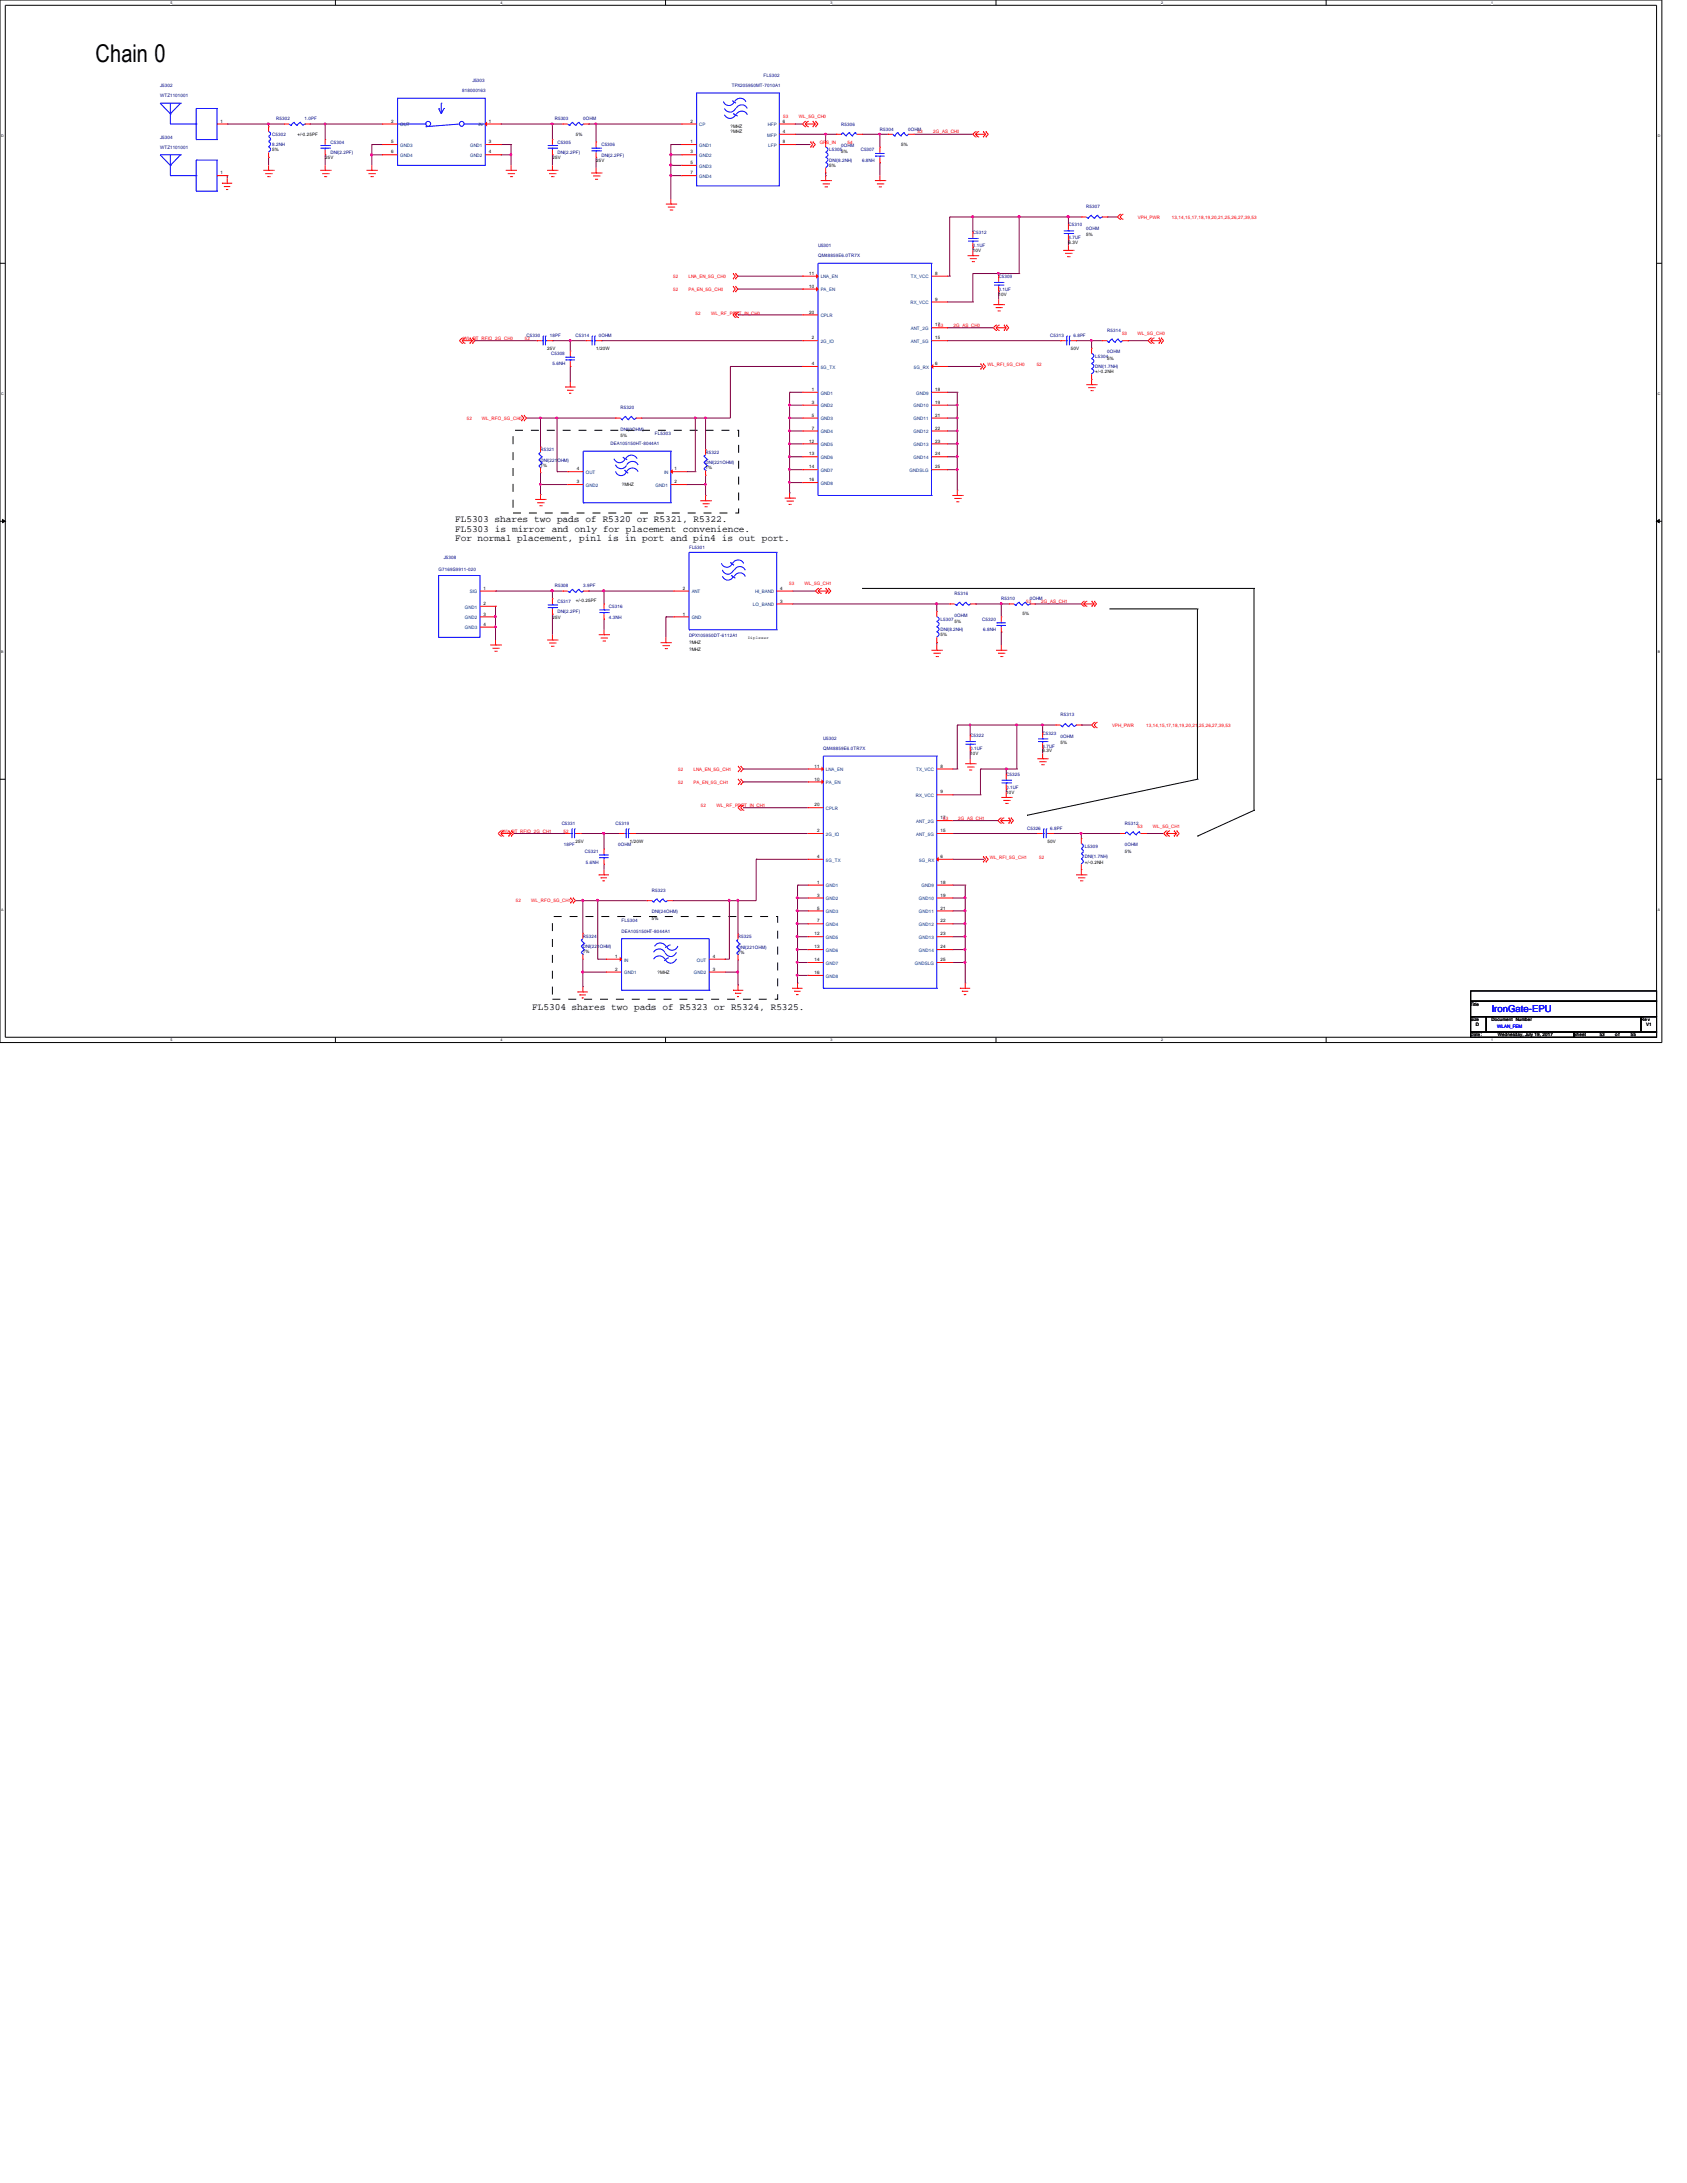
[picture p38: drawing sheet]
<svg xmlns="http://www.w3.org/2000/svg" width="216mm" height="279mm" viewBox="0 0 216 279" stroke-linecap="round" stroke-linejoin="round" font-family="sans-serif">
<defs><g id="words">
<text font-size="3.1" x="12.2" y="8">Chain 0</text>
<g font-size="1.2">
<text x="58.3" y="66.8">FL5303 shares two pads of R5320 or R5321, R5322.</text>
<text x="58.3" y="68">FL5303 is mirror and only for placement convenience.</text>
<text x="58.3" y="69.3">For normal placement, pin1 is in port and pin4 is out port.</text>
<text x="68.1" y="129.3">FL5304 shares two pads of R5323 or R5324, R5325.</text>
</g>
<text font-size="1.2" fill="#00f" x="190.9" y="129.5">IronGate-EPU</text>
<g font-size=".6" fill="#000080">
<text x="20.5" y="11.1">J5302</text>
<text x="59.1" y="11.8">818000163</text>
<text x="60.5" y="10.5">J5303</text>
<text x="93.6" y="11.1">TPX205950MT-7010A1</text>
<text x="97.7" y="9.8">FL5302</text>
<text x="20.5" y="17.7">J5304</text>
<text x="20.5" y="12.4">WTZ1101001</text>
<text x="34.8" y="17.4">C5302</text>
<text x="35.3" y="15.4">R5302</text>
<text x="39" y="15.4">1.0PF</text>
<text x="71" y="15.4">R5303</text>
<text x="74.6" y="15.4">0OHM</text>
<text x="107.7" y="16.1">R5306</text>
<text x="112.6" y="16.8">R5304</text>
<text x="116.2" y="16.8">0OHM</text>
<text x="20.5" y="19.1">WTZ1101001</text>
<text x="34.8" y="18.7">8.2NH</text>
<text x="42.3" y="18.4">C5304</text>
<text x="42.3" y="19.7">DNI(2.2PF)</text>
<text x="71.3" y="18.4">C5305</text>
<text x="71.3" y="19.7">DNI(2.2PF)</text>
<text x="77" y="18.7">C5306</text>
<text x="77" y="20.1">DNI(2.2PF)</text>
<text x="106.1" y="19.4">L5305</text>
<text x="106.1" y="20.7">DNI(8.2NH)</text>
<text x="107.7" y="18.8">0OHM</text>
<text x="110.2" y="19.4">C5307</text>
<text x="110.3" y="20.7">6.8NH</text>
<text x="124.5" y="30">C5312</text>
<text x="136.7" y="29">C5310</text>
<text x="139" y="26.7">R5307</text>
<text x="139" y="29.4">0OHM</text>
<text x="104.7" y="31.6">U5301</text>
<text x="104.7" y="32.9">QM48859E6.0TR7X</text>
<text x="124.5" y="31.6">0.1UF</text>
<text x="127.8" y="35.6">C5309</text>
<text x="136.7" y="30.6">4.7UF</text>
<text x="127.8" y="37.2">0.1UF</text>
<text x="67.4" y="43.2">C5330</text>
<text x="70.4" y="43.2">18PF</text>
<text x="70.5" y="45.5">C5308</text>
<text x="70.7" y="46.8">5.6NH</text>
<text x="73.7" y="43.2">C5314</text>
<text x="76.6" y="43.2">0OHM</text>
<text x="134.4" y="43.2">C5313</text>
<text x="137.4" y="43.2">6.8PF</text>
<text x="140.2" y="45.8">L5304</text>
<text x="140.2" y="47.1">DNI(1.7NH)</text>
<text x="141.7" y="42.5">R5314</text>
<text x="141.7" y="45.2">0OHM</text>
<text x="79.4" y="52.4">R5320</text>
<text x="69.2" y="57.7">R5321</text>
<text x="69.2" y="59.1">DNI(221OHM)</text>
<text x="78.1" y="57">DEA105150HT-8044A1</text>
<text x="79.4" y="55.1">DNI(0OHM)</text>
<text x="83.8" y="55.6">FL5303</text>
<text x="90.3" y="58.1">R5322</text>
<text x="90.3" y="59.4">DNI(221OHM)</text>
<text x="56.8" y="71.5">J5308</text>
<text x="88.2" y="70.2">FL5301</text>
<text x="56.1" y="73">G7169S9911-020</text>
<text x="71" y="75.2">R5308</text>
<text x="71.3" y="77.2">C5317</text>
<text x="74.6" y="75.2">3.9PF</text>
<text x="77.9" y="77.9">C5316</text>
<text x="122.2" y="76.2">R5316</text>
<text x="128.1" y="76.8">R5310</text>
<text x="131.8" y="76.8">0OHM</text>
<text x="71.3" y="78.5">DNI(2.2PF)</text>
<text x="77.9" y="79.2">4.3NH</text>
<text x="88.2" y="81.5">DPX105950DT-6112A1</text>
<text x="120.4" y="79.5">L5307</text>
<text x="120.4" y="80.8">DNI(8.2NH)</text>
<text x="122.2" y="78.9">0OHM</text>
<text x="125.7" y="79.5">C5320</text>
<text x="125.8" y="80.8">6.8NH</text>
<text x="105.4" y="94.7">U5302</text>
<text x="124.2" y="94.4">C5322</text>
<text x="133.4" y="94">C5323</text>
<text x="133.4" y="95.7">4.7UF</text>
<text x="135.7" y="91.7">R5313</text>
<text x="135.7" y="94.4">0OHM</text>
<text x="105.4" y="96">QM48859E6.0TR7X</text>
<text x="124.2" y="96">0.1UF</text>
<text x="128.8" y="99.3">C5325</text>
<text x="128.8" y="101">0.1UF</text>
<text x="71.9" y="105.6">C5331</text>
<text x="78.8" y="105.6">C5319</text>
<text x="131.4" y="106.2">C5326</text>
<text x="134.4" y="106.2">6.8PF</text>
<text x="144" y="105.6">R5312</text>
<text x="72.2" y="108.3">18PF</text>
<text x="74.8" y="109.2">C5321</text>
<text x="75" y="110.5">5.6NH</text>
<text x="79.1" y="108.3">0OHM</text>
<text x="138.9" y="108.5">L5309</text>
<text x="138.9" y="109.9">DNI(1.7NH)</text>
<text x="144" y="108.3">0OHM</text>
<text x="79.5" y="118.1">FL5304</text>
<text x="79.5" y="119.4">DEA105150HT-8044A1</text>
<text x="83.4" y="114.2">R5323</text>
<text x="83.4" y="116.9">DNI(24OHM)</text>
<text x="74.6" y="120">R5324</text>
<text x="74.6" y="121.4">DNI(221OHM)</text>
<text x="94.4" y="120.1">R5325</text>
<text x="94.4" y="121.4">DNI(221OHM)</text>
</g>
<g font-size=".6">
<text x="28.2" y="15.7">1</text>
<text x="38.1" y="17.4">+/-0.25PF</text>
<text x="50.1" y="15.7">2</text>
<text x="62.6" y="15.7">1</text>
<text x="73.7" y="17.4">5%</text>
<text x="88.3" y="15.7">2</text>
<text x="93.5" y="16.4">?MHZ</text>
<text x="93.5" y="17.1">?MHZ</text>
<text x="100.2" y="15.7">6</text>
<text x="100.2" y="17">4</text>
<text x="28.2" y="22.3">1</text>
<text x="34.8" y="19.4">5%</text>
<text x="41.6" y="20.4">25V</text>
<text x="50.1" y="18.3">5</text>
<text x="50.1" y="19.6">6</text>
<text x="62.6" y="18.3">3</text>
<text x="62.6" y="19.6">4</text>
<text x="70.7" y="20.4">25V</text>
<text x="76.3" y="20.7">25V</text>
<text x="88.3" y="21">5</text>
<text x="88.3" y="18.3">1</text>
<text x="88.3" y="19.6">3</text>
<text x="88.3" y="22.3">7</text>
<text x="100.2" y="18.3">8</text>
<text x="106.1" y="21.4">5%</text>
<text x="107.7" y="19.6">5%</text>
<text x="115.3" y="18.7">5%</text>
<text x="103.5" y="35.2">11</text>
<text x="119.7" y="35.2">8</text>
<text x="124.5" y="32.3">10V</text>
<text x="136.7" y="31.3">6.3V</text>
<text x="139" y="30.2">5%</text>
<text x="103.5" y="40.1">20</text>
<text x="103.5" y="36.8">10</text>
<text x="119.7" y="38.5">9</text>
<text x="119.7" y="41.8">17</text>
<text x="127.8" y="37.9">10V</text>
<text x="70" y="44.8">25V</text>
<text x="76.3" y="44.8">1/20W</text>
<text x="103.9" y="43.4">2</text>
<text x="103.9" y="46.7">4</text>
<text x="119.7" y="46.7">6</text>
<text x="119.7" y="43.4">15</text>
<text x="137" y="44.8">50V</text>
<text x="140.2" y="47.8">+/-0.2NH</text>
<text x="141.7" y="46.1">5%</text>
<text x="103.9" y="50">1</text>
<text x="103.9" y="53.3">5</text>
<text x="103.9" y="51.7">3</text>
<text x="119.7" y="53.3">21</text>
<text x="119.7" y="50">18</text>
<text x="119.7" y="51.7">19</text>
<text x="69.2" y="59.7">1%</text>
<text x="79.4" y="56">5%</text>
<text x="103.5" y="59.9">14</text>
<text x="103.5" y="58.3">13</text>
<text x="103.5" y="56.6">12</text>
<text x="103.9" y="55">7</text>
<text x="119.7" y="55">22</text>
<text x="119.7" y="59.9">25</text>
<text x="119.7" y="56.6">23</text>
<text x="119.7" y="58.3">24</text>
<text x="73.8" y="61.8">3</text>
<text x="73.8" y="60.2">4</text>
<text x="79.6" y="62.2">?MHZ</text>
<text x="86.3" y="60.2">1</text>
<text x="86.3" y="61.8">2</text>
<text x="90.3" y="60.1">1%</text>
<text x="103.5" y="61.6">16</text>
<text x="61.9" y="75.5">1</text>
<text x="61.9" y="77.4">2</text>
<text x="73.7" y="77.1">+/-0.25PF</text>
<text x="87.4" y="75.5">2</text>
<text x="99.9" y="77.1">3</text>
<text x="99.9" y="75.5">4</text>
<text x="61.9" y="78.8">3</text>
<text x="61.9" y="80.1">4</text>
<text x="70.7" y="79.2">25V</text>
<text x="87.4" y="78.8">1</text>
<text x="88.2" y="82.4">?MHZ</text>
<text x="88.2" y="83.3">?MHZ</text>
<text x="120.4" y="81.4">5%</text>
<text x="122.2" y="79.8">5%</text>
<text x="130.9" y="78.7">5%</text>
<text x="135.7" y="95.3">5%</text>
<text x="104.2" y="98.3">11</text>
<text x="104.2" y="99.9">10</text>
<text x="120.4" y="101.6">9</text>
<text x="120.4" y="98.3">8</text>
<text x="124.2" y="96.6">10V</text>
<text x="128.8" y="101.6">10V</text>
<text x="133.4" y="96.3">6.3V</text>
<text x="73.7" y="107.9">25V</text>
<text x="80.6" y="107.9">1/20W</text>
<text x="104.2" y="103.2">20</text>
<text x="104.6" y="106.5">2</text>
<text x="120.4" y="106.5">15</text>
<text x="120.4" y="104.9">17</text>
<text x="134.1" y="107.9">50V</text>
<text x="104.6" y="113.1">1</text>
<text x="104.6" y="109.8">4</text>
<text x="120.4" y="109.8">6</text>
<text x="120.4" y="113.1">18</text>
<text x="138.9" y="110.5">+/-0.2NH</text>
<text x="144" y="109.1">5%</text>
<text x="83.4" y="117.7">5%</text>
<text x="104.2" y="119.7">12</text>
<text x="104.6" y="118.1">7</text>
<text x="104.6" y="116.4">5</text>
<text x="104.6" y="114.8">3</text>
<text x="120.4" y="118.1">22</text>
<text x="120.4" y="119.7">23</text>
<text x="120.4" y="116.4">21</text>
<text x="120.4" y="114.8">19</text>
<text x="74.6" y="122">1%</text>
<text x="78.7" y="122.6">1</text>
<text x="78.7" y="124.2">2</text>
<text x="84.2" y="124.7">?MHZ</text>
<text x="91.2" y="124.2">3</text>
<text x="91.2" y="122.6">4</text>
<text x="94.4" y="122.1">1%</text>
<text x="104.2" y="124.7">16</text>
<text x="104.2" y="123">14</text>
<text x="104.2" y="121.4">13</text>
<text x="120.4" y="123">25</text>
<text x="120.4" y="121.4">24</text>
<text x="188.2" y="128.7">Title</text>
<text x="188.2" y="130.7">Size</text>
<text x="188.9" y="131.3">D</text>
<text x="190.9" y="130.7">Document</text>
<text x="194" y="130.7">Number</text>
<text x="210" y="130.7">Re v</text>
<text x="210.7" y="131.3">V1</text>
<text x="188.2" y="132.6">Date:</text>
<text x="191.7" y="132.6">Wednesday, July 19, 2017</text>
<text x="201.4" y="132.6">Sheet</text>
<text x="204.7" y="132.6">53</text>
<text x="206.7" y="132.6">o f</text>
<text x="208.7" y="132.6">55</text>
</g>
<g font-size=".6" fill="#004080">
<text x="51.2" y="16.2">OUT</text>
<text x="61.3" y="16.2">IN</text>
<text x="89.5" y="16.2">CP</text>
<text x="98.2" y="17.5">MFP</text>
<text x="98.3" y="16.2">HFP</text>
<text x="51.2" y="18.8">GND3</text>
<text x="51.2" y="20.1">GND4</text>
<text x="60.2" y="18.8">GND1</text>
<text x="60.2" y="20.1">GND2</text>
<text x="89.5" y="21.5">GND3</text>
<text x="89.5" y="18.8">GND1</text>
<text x="89.5" y="20.1">GND2</text>
<text x="89.5" y="22.8">GND4</text>
<text x="98.3" y="18.8">LFP</text>
<text x="105" y="35.6">LNA_EN</text>
<text x="116.6" y="35.6">TX_VCC</text>
<text x="105" y="40.6">CPLR</text>
<text x="105" y="37.3">PA_EN</text>
<text x="116.5" y="38.9">RX_VCC</text>
<text x="105" y="43.9">2G_IO</text>
<text x="105" y="47.2">5G_TX</text>
<text x="116.6" y="43.9">ANT_5G</text>
<text x="116.6" y="42.2">ANT_2G</text>
<text x="117" y="47.2">5G_RX</text>
<text x="105" y="50.5">GND1</text>
<text x="105" y="53.8">GND3</text>
<text x="105" y="52.2">GND2</text>
<text x="116.9" y="53.8">GND11</text>
<text x="116.9" y="52.2">GND10</text>
<text x="117.3" y="50.5">GND9</text>
<text x="105" y="55.5">GND4</text>
<text x="105" y="58.8">GND6</text>
<text x="105" y="57.1">GND5</text>
<text x="116.9" y="55.5">GND12</text>
<text x="116.9" y="57.1">GND13</text>
<text x="116.9" y="58.8">GND14</text>
<text x="75" y="62.3">GND2</text>
<text x="75" y="60.7">OUT</text>
<text x="83.9" y="62.3">GND1</text>
<text x="85" y="60.7">IN</text>
<text x="105" y="62.1">GND8</text>
<text x="105" y="60.4">GND7</text>
<text x="116.4" y="60.4">GNDSLG</text>
<text x="59.5" y="77.9">GND1</text>
<text x="60.1" y="75.9">SIG</text>
<text x="88.5" y="75.9">ANT</text>
<text x="96.4" y="77.6">LO_BAND</text>
<text x="96.6" y="75.9">HI_BAND</text>
<text x="59.5" y="79.2">GND2</text>
<text x="59.5" y="80.6">GND3</text>
<text x="88.5" y="79.2">GND</text>
<text x="105.7" y="98.7">LNA_EN</text>
<text x="105.7" y="100.4">PA_EN</text>
<text x="117.3" y="98.7">TX_VCC</text>
<text x="105.7" y="103.7">CPLR</text>
<text x="105.7" y="107">2G_IO</text>
<text x="117.2" y="102">RX_VCC</text>
<text x="117.3" y="107">ANT_5G</text>
<text x="117.3" y="105.3">ANT_2G</text>
<text x="105.7" y="113.6">GND1</text>
<text x="105.7" y="110.3">5G_TX</text>
<text x="117.6" y="110.3">5G_RX</text>
<text x="117.9" y="113.6">GND9</text>
<text x="105.7" y="118.5">GND4</text>
<text x="105.7" y="116.9">GND3</text>
<text x="105.7" y="115.2">GND2</text>
<text x="117.6" y="118.5">GND12</text>
<text x="117.6" y="116.9">GND11</text>
<text x="117.6" y="115.2">GND10</text>
<text x="79.9" y="123.1">IN</text>
<text x="79.9" y="124.7">GND1</text>
<text x="88.8" y="124.7">GND2</text>
<text x="89.2" y="123.1">OUT</text>
<text x="105.7" y="125.1">GND8</text>
<text x="105.7" y="123.5">GND7</text>
<text x="105.7" y="121.8">GND6</text>
<text x="105.7" y="120.2">GND5</text>
<text x="117.1" y="123.5">GNDSLG</text>
<text x="117.6" y="120.2">GND13</text>
<text x="117.6" y="121.8">GND14</text>
</g>
<g font-size=".6" fill="#f00">
<text x="100.2" y="15.1">53</text>
<text x="102.2" y="15.1">WL_5G_CH0</text>
<text x="117.4" y="17.1">53</text>
<text x="119.4" y="17.1">2G_AS_CH0</text>
<text x="104.9" y="18.5">GPS_IN</text>
<text x="108.5" y="18.5">54</text>
<text x="145.6" y="28">VPH_PWR</text>
<text x="150" y="28">13,14,15,17,18,19,20,21,25,26,27,39,53</text>
<text x="86.1" y="35.6">52</text>
<text x="88.1" y="35.6">LNA_EN_5G_CH0</text>
<text x="86.1" y="37.2">52</text>
<text x="88.1" y="37.2">PA_EN_5G_CH0</text>
<text x="89" y="40.3">52</text>
<text x="91" y="40.3">WL_RF_PDET_IN_CH0</text>
<text x="120.1" y="41.8">53</text>
<text x="122" y="41.8">2G_AS_CH0</text>
<text x="59.3" y="43.5">WL_BT_RFIO_2G_CH0</text>
<text x="67.2" y="43.5">52</text>
<text x="126.4" y="46.9">WL_RFI_5G_CH0</text>
<text x="132.7" y="46.9">52</text>
<text x="143.6" y="42.8">53</text>
<text x="145.6" y="42.8">WL_5G_CH0</text>
<text x="59.7" y="53.7">52</text>
<text x="61.7" y="53.7">WL_RFO_5G_CH0</text>
<text x="101" y="74.8">53</text>
<text x="103" y="74.8">WL_5G_CH1</text>
<text x="131.3" y="77.2">53</text>
<text x="133.3" y="77.2">2G_AS_CH1</text>
<text x="142.3" y="93">VPH_PWR</text>
<text x="146.7" y="93">13,14,15,17,18,19,20,21,25,26,27,39,53</text>
<text x="86.8" y="98.6">52</text>
<text x="86.8" y="100.3">52</text>
<text x="88.8" y="98.6">LNA_EN_5G_CH1</text>
<text x="88.8" y="100.3">PA_EN_5G_CH1</text>
<text x="64.3" y="106.6">WL_BT_RFIO_2G_CH1</text>
<text x="72.1" y="106.6">52</text>
<text x="89.7" y="103.3">52</text>
<text x="91.7" y="103.3">WL_RF_PDET_IN_CH1</text>
<text x="120.7" y="104.9">53</text>
<text x="122.6" y="104.9">2G_AS_CH1</text>
<text x="145.6" y="105.9">53</text>
<text x="147.5" y="105.9">WL_5G_CH1</text>
<text x="126.7" y="109.9">WL_RFI_5G_CH1</text>
<text x="133" y="109.9">52</text>
<text x="66" y="115.5">52</text>
<text x="68" y="115.5">WL_RFO_5G_CH1</text>
</g>
<text font-size=".6" fill="#00f" x="191.6" y="131.6">WLAN_FEM</text>
<g font-size=".5">
<text x="21.8" y=".5">5</text>
<text x="64.1" y=".5">4</text>
<text x="106.3" y=".5">3</text>
<text x="148.6" y=".5">2</text>
<text x="190.8" y=".5">1</text>
<text x=".2" y="17.6">D</text>
<text x="212.2" y="17.6">D</text>
<text x=".2" y="50.6">C</text>
<text x="212.2" y="50.6">C</text>
<text x=".2" y="83.6">B</text>
<text x="95.8" y="81.7">Diplexer</text>
<text x="212.2" y="83.6">B</text>
<text x=".2" y="116.6">A</text>
<text x="212.2" y="116.6">A</text>
<text x="21.8" y="133.2">5</text>
<text x="64.1" y="133.2">4</text>
<text x="106.3" y="133.2">3</text>
<text x="148.6" y="133.2">2</text>
<text x="190.8" y="133.2">1</text>
</g>
</g></defs>
<path d="M0 0h212.7v133.4h-212.7zM.7 .7h211.3v132.1h-211.3z" fill="none" stroke="#000" stroke-width=".13"/>
<g fill="#fff">
<path d="M21.8 .1h.2v.5h-.2z"/>
<path d="M21.8 132.8h.2v.6h-.2z"/>
</g>
<path d="M42.9 0v.7M42.9 132.8v.6" fill="none" stroke="#000" stroke-width=".13"/>
<g fill="#fff">
<path d="M64.1 .1h.2v.5h-.2z"/>
<path d="M64.1 132.8h.2v.6h-.2z"/>
</g>
<path d="M85.2 0v.7M85.2 132.8v.6" fill="none" stroke="#000" stroke-width=".13"/>
<g fill="#fff">
<path d="M106.3 .1h.2v.5h-.2z"/>
<path d="M106.3 132.8h.2v.6h-.2z"/>
</g>
<path d="M127.5 0v.7M127.5 132.8v.6" fill="none" stroke="#000" stroke-width=".13"/>
<g fill="#fff">
<path d="M148.6 .1h.2v.5h-.2z"/>
<path d="M148.6 132.8h.2v.6h-.2z"/>
</g>
<path d="M169.7 0v.7M169.7 132.8v.6" fill="none" stroke="#000" stroke-width=".13"/>
<g fill="#fff">
<path d="M190.8 .1h.3v.5h-.3z"/>
<path d="M190.8 132.8h.3v.6h-.3z"/>
<path d="M.2 17.2h.2v.5h-.2z"/>
<path d="M212.2 17.2h.2v.5h-.2z"/>
<path d="M.2 50.2h.2v.5h-.2z"/>
<path d="M212.2 50.2h.2v.5h-.2z"/>
</g>
<path d="M0 33.7h.7M212 33.7h.7" fill="none" stroke="#000" stroke-width=".13"/>
<g fill="#fff">
<path d="M.2 83.2h.2v.5h-.2z"/>
<path d="M212.2 83.2h.2v.5h-.2z"/>
</g>
<path d="M0 66.7h.7M.3 66.5l.4 .2-.4 .2zM212 66.7l.3-.2v.4zM212 66.7h.7" fill="none" stroke="#000" stroke-width=".13"/>
<path d="M.3 66.5l.4 .2-.4 .2zM212 66.7l.3-.2v.4z" fill="#000"/>
<g fill="#fff">
<path d="M.2 116.2h.3v.6h-.3z"/>
<path d="M212.2 116.2h.3v.6h-.3z"/>
</g>
<g fill="none" stroke="#000" stroke-width=".13">
<path d="M110.3 75.3h50.2M142 77.9h11.2M153.2 77.9h.1M153.2 77.9v21.8M160.5 75.3h.1M160.5 75.3v28.4M0 99.7h.7M153.2 99.7h.1M153.2 99.7l-21.8 4.7M212 99.7h.7M131.4 104.4h.1M153.2 107h.1"/>
<path d="M160.5 103.7h.1M160.5 103.7l-7.3 3.3"/>
</g>
<path d="M65.7 55.1h28.8v10.6h-28.8zM70.7 117.3h28.8v10.6h-28.8z" fill="none" stroke="#000" stroke-width=".13" stroke-dasharray="1 1 1 1 1 1 1 1" stroke-linecap="butt"/>
<path d="M41.6 15.9h.1M41.6 15.9v2" fill="none" stroke="#800040" stroke-width=".13"/>
<path d="M41.5 15.8h.2v.1h-.2z" fill-rule="evenodd" fill="#f0f"/>
<path d="M41.5 15.8h.2v.1h-.2z" fill="none" stroke="#f0f" stroke-width=".13"/>
<path d="M41.6 19.8h.1M41.6 19.8v1.4M64.1 19.8h.1M64.1 19.8h1.3M65.4 19.8h.1M65.4 19.8v1.4" fill="none" stroke="#800040" stroke-width=".13"/>
<path d="M65.3 19.7l.2 .1-.1 .1z" fill-rule="evenodd" fill="#f0f"/>
<path d="M65.3 19.7l.2 .1-.1 .1z" fill="none" stroke="#f0f" stroke-width=".13"/>
<path d="M47.6 19.8h.1M47.6 19.8v1.4" fill="none" stroke="#800040" stroke-width=".13"/>
<path d="M47.4 19.7h.2v.2h-.2z" fill-rule="evenodd" fill="#f0f"/>
<path d="M47.4 19.7h.2v.2h-.2z" fill="none" stroke="#f0f" stroke-width=".13"/>
<path d="M29.1 15.9h.1M29.1 15.9h5.3" fill="none" stroke="#800040" stroke-width=".13"/>
<path d="M34.2 15.8h.3l-.2 .2z" fill-rule="evenodd" fill="#f0f"/>
<path d="M34.2 15.8h.3l-.2 .2z" fill="none" stroke="#f0f" stroke-width=".13"/>
<path d="M41.6 15.9h.1M41.6 15.9h7.3M70.7 15.9h.1M70.7 15.9v2M75.3 15.9h.1M75.3 15.9h1" fill="none" stroke="#800040" stroke-width=".13"/>
<path d="M70.6 15.8h.2l-.1 .2z" fill-rule="evenodd" fill="#f0f"/>
<path d="M70.6 15.8h.2l-.1 .2z" fill="none" stroke="#f0f" stroke-width=".13"/>
<g fill="none" stroke="#800040" stroke-width=".13">
<path d="M64.1 15.9h.1M64.1 15.9h7.9M70.7 15.9h.1M70.7 19.8h.1M70.7 19.8v1.4M85.9 18.5h.1M85.9 19.8h.1M85.9 18.5h1.3M85.9 18.5v1.3M85.9 19.8h1.3M116.9 17.2h7.6M124.5 17.2h.1"/>
<path d="M76.3 20.2h.1M76.3 20.2v1.3M112.6 20.8h.1M112.6 20.8v1.7"/>
</g>
<path d="M85.8 19.7h.1v.2h-.1z" fill-rule="evenodd" fill="#f0f"/>
<path d="M85.8 19.7h.1v.2h-.1z" fill="none" stroke="#f0f" stroke-width=".13"/>
<path d="M85.9 19.8h.1M85.9 19.8v2.7M85.9 21.2h.1M85.9 21.2h1.3" fill="none" stroke="#800040" stroke-width=".13"/>
<path d="M85.8 22.4h.2l-.1 .2z" fill-rule="evenodd" fill="#f0f"/>
<path d="M85.8 22.4h.2l-.1 .2z" fill="none" stroke="#f0f" stroke-width=".13"/>
<path d="M85.8 21h.1v.2h-.1z" fill-rule="evenodd" fill="#f0f"/>
<path d="M85.8 21h.1v.2h-.1z" fill="none" stroke="#f0f" stroke-width=".13"/>
<path d="M101.7 18.5h.1M101.7 18.5h2M112.6 17.2h.1M112.6 17.2v1.6M85.9 22.5h.1M85.9 22.5h1.3M85.9 22.5v2.9" fill="none" stroke="#800040" stroke-width=".13"/>
<path d="M112.5 17.1h.1v.1h-.1z" fill-rule="evenodd" fill="#f0f"/>
<path d="M112.5 17.1h.1v.1h-.1z" fill="none" stroke="#f0f" stroke-width=".13"/>
<path d="M76.3 15.9h.1M76.3 15.9v2.3M101.7 15.9h.1M101.7 15.9h1M112.6 17.2h1M113.6 17.2h.1M127.8 37.3h.1M127.8 37.3v1M136.7 30.7h.1M136.7 30.7v.7" fill="none" stroke="#800040" stroke-width=".13"/>
<path d="M76.2 15.8h.1v.1h-.1z" fill-rule="evenodd" fill="#f0f"/>
<path d="M76.2 15.8h.1v.1h-.1z" fill="none" stroke="#f0f" stroke-width=".13"/>
<g fill="none" stroke="#800040" stroke-width=".13">
<path d="M34.4 15.9h.1M34.4 15.9v.3M34.4 15.9h1.9M39.6 15.9h.1M39.6 15.9h2M47.6 18.5h.1M47.6 19.8h.1M47.6 18.5v1.3M47.6 19.8h1.3M47.6 18.5h1.3M64.1 18.5h.1M64.1 18.5h1.3"/>
<path d="M65.4 18.5h.1M65.4 18.5v1.3M29.1 22.5h.1M29.1 22.5v.3M34.4 20.2h.1M34.4 20.2v1M70.7 78.6h.1M70.7 78.6v2.6M75.3 75.6h.1M75.3 75.6h10.9M77.3 79.2h.1M77.3 75.6h.1"/>
<path d="M77.3 79.2v1.4M85.2 79h.1M85.2 79v2.6M85.2 79h1"/>
</g>
<path d="M77.2 75.5h.1v.2h-.1z" fill-rule="evenodd" fill="#f0f"/>
<path d="M77.2 75.5h.1v.2h-.1z" fill="none" stroke="#f0f" stroke-width=".13"/>
<g fill="none" stroke="#800040" stroke-width=".13">
<path d="M76.3 15.9h.1M76.3 15.9h10.9M121.5 27.8h3M124.5 27.8h.1M124.5 31.7h.1M124.5 31.7v.3M127.8 35h.1M127.8 35v.3M136.7 27.8h.1M136.7 27.8h1.7M136.7 27.8v.9M141.7 27.8h.1"/>
<path d="M141.7 27.8h1.3M73 43.6h.1M73 43.6h2M73 43.6v1.3M77 43.6h.1M77 43.6h25.7"/>
</g>
<path d="M72.9 43.5h.1v.1h-.1z" fill-rule="evenodd" fill="#f0f"/>
<path d="M72.9 43.5h.1v.1h-.1z" fill="none" stroke="#f0f" stroke-width=".13"/>
<g fill="none" stroke="#800040" stroke-width=".13">
<path d="M101 63.1h.1M101 61.8v1.3M124.2 96.1h.1M124.2 94.1h.1M124.2 92.8v1.3M124.2 96.1v1M133.4 95.8h.1M133.4 92.8h.1M133.4 92.8v1M133.4 95.8v.6M133.4 92.8h1.7M128.8 101h.1"/>
<path d="M128.8 101v.4"/>
</g>
<path d="M133.3 92.7l.2 .1-.1 .1z" fill-rule="evenodd" fill="#f0f"/>
<path d="M133.3 92.7l.2 .1-.1 .1z" fill="none" stroke="#f0f" stroke-width=".13"/>
<g fill="none" stroke="#800040" stroke-width=".13">
<path d="M101.4 75.6h3M101.4 77.3h18.5M104.4 75.6h.1M119.9 77.3h.1M128.1 77.3h.1M128.1 77.3v1.7M128.1 77.3h1M132.4 77.3h.1M132.4 77.3h6M128.1 80.9h.1M128.1 80.9v1.7M138.4 92.8h.1"/>
<path d="M138.4 92.8h1.3"/>
</g>
<path d="M119.8 77.2l.2 .1-.2 .1z" fill-rule="evenodd" fill="#f0f"/>
<path d="M119.8 77.2l.2 .1-.2 .1z" fill="none" stroke="#f0f" stroke-width=".13"/>
<path d="M101.7 17.2h4M105.7 17.2h.1M121.2 42h.1M121.2 42h5.9M121.2 43.6h14.5M135.7 43.6h.1M137.7 43.6h.1M137.7 43.6h3.3M139.7 43.6h.1M139.7 43.6v1M144.3 43.6h.1M144.3 43.6h2.6" fill="none" stroke="#800040" stroke-width=".13"/>
<path d="M139.6 43.5h.1v.1h-.1z" fill-rule="evenodd" fill="#f0f"/>
<path d="M139.6 43.5h.1v.1h-.1z" fill="none" stroke="#f0f" stroke-width=".13"/>
<path d="M121.2 35.3h.3M121.2 38.7h3.3M121.5 35.3h.1M121.5 27.8h.1M121.5 27.8v7.5M124.5 38.7h.1M124.5 35h.1M124.5 35v3.7M124.5 35h3.3M127.8 35h.1" fill="none" stroke="#800040" stroke-width=".13"/>
<path d="M127.7 34.9h.1v.1h-.1z" fill-rule="evenodd" fill="#f0f"/>
<path d="M127.7 34.9h.1v.1h-.1z" fill="none" stroke="#f0f" stroke-width=".13"/>
<path d="M124.5 27.8h.1M124.5 27.8v1.9M124.5 27.8h5.9M130.4 27.8h.1" fill="none" stroke="#800040" stroke-width=".13"/>
<path d="M124.4 27.6l.2 .1-.1 .2z" fill-rule="evenodd" fill="#f0f"/>
<path d="M124.4 27.6l.2 .1-.1 .2z" fill="none" stroke="#f0f" stroke-width=".13"/>
<path d="M127.8 35h2.6M130.4 35h.1M130.4 27.8h.1M130.4 27.8v7.2" fill="none" stroke="#800040" stroke-width=".13"/>
<path d="M130.3 27.6h.2v.2h-.2z" fill-rule="evenodd" fill="#f0f"/>
<path d="M130.3 27.6h.2v.2h-.2z" fill="none" stroke="#f0f" stroke-width=".13"/>
<path d="M130.4 27.8h.1M130.4 27.8h6.3" fill="none" stroke="#800040" stroke-width=".13"/>
<path d="M136.6 27.6h.2v.2h-.2z" fill-rule="evenodd" fill="#f0f"/>
<path d="M136.6 27.6h.2v.2h-.2z" fill="none" stroke="#f0f" stroke-width=".13"/>
<g fill="none" stroke="#800040" stroke-width=".13">
<path d="M94.4 35.3h8.3M94.4 37h8.3M102.7 35.3h.1M102.7 37h.1M60.8 43.6h7.9M68.7 43.6h.1M73 46.9h.1M73 46.9v2M94.4 40.3h.1M94.4 40.3h8.3M101 61.8h.1M101 60.1h.1"/>
<path d="M101 61.8h1.7M101 60.1h1.7M101 60.1v1.7"/>
</g>
<path d="M100.9 61.7h.2v.1h-.2z" fill-rule="evenodd" fill="#f0f"/>
<path d="M100.9 61.7h.2v.1h-.2z" fill="none" stroke="#f0f" stroke-width=".13"/>
<path d="M101 58.5h.1M101 58.5h1.7M101 58.5v1.6M101 60.1h.1" fill="none" stroke="#800040" stroke-width=".13"/>
<path d="M100.9 58.4h.2v.1h-.2z" fill-rule="evenodd" fill="#f0f"/>
<path d="M100.9 58.4h.2v.1h-.2z" fill="none" stroke="#f0f" stroke-width=".13"/>
<path d="M100.9 60h.2v.2h-.2z" fill-rule="evenodd" fill="#f0f"/>
<path d="M100.9 60h.2v.2h-.2z" fill="none" stroke="#f0f" stroke-width=".13"/>
<path d="M101 56.8h.1M101 56.8h1.7" fill="none" stroke="#800040" stroke-width=".13"/>
<path d="M100.9 56.7h.2v.1h-.2z" fill-rule="evenodd" fill="#f0f"/>
<path d="M100.9 56.7h.2v.1h-.2z" fill="none" stroke="#f0f" stroke-width=".13"/>
<path d="M101 58.5h.1M101 55.2h.1M101 56.8h.1M101 53.5h.1M101 53.5v5M101 55.2h1.7M101 53.5h1.7" fill="none" stroke="#800040" stroke-width=".13"/>
<path d="M100.9 53.4h.2v.1h-.2z" fill-rule="evenodd" fill="#f0f"/>
<path d="M100.9 53.4h.2v.1h-.2z" fill="none" stroke="#f0f" stroke-width=".13"/>
<path d="M100.9 55.1h.2v.1h-.2z" fill-rule="evenodd" fill="#f0f"/>
<path d="M100.9 55.1h.2v.1h-.2z" fill="none" stroke="#f0f" stroke-width=".13"/>
<path d="M101 51.9h.1M101 53.5h.1M101 50.2h.1M101 51.9h1.7M101 50.2v3.3M101 50.2h1.7" fill="none" stroke="#800040" stroke-width=".13"/>
<path d="M100.9 51.8h.2v.1h-.2z" fill-rule="evenodd" fill="#f0f"/>
<path d="M100.9 51.8h.2v.1h-.2z" fill="none" stroke="#f0f" stroke-width=".13"/>
<path d="M67.4 53.5h1.8M69.2 53.5h.1M121.2 46.9h4.3M121.2 58.5h1.3M122.5 58.5h.1M122.5 58.5v4.2M125.5 46.9h.1M121.2 60.1h1.3M122.5 60.1h.1M122.5 62.7h.1" fill="none" stroke="#800040" stroke-width=".13"/>
<path d="M122.4 58.4h.1v.1h-.1z" fill-rule="evenodd" fill="#f0f"/>
<path d="M122.4 58.4h.1v.1h-.1z" fill="none" stroke="#f0f" stroke-width=".13"/>
<path d="M122.4 60h.1v.2h-.1z" fill-rule="evenodd" fill="#f0f"/>
<path d="M122.4 60h.1v.2h-.1z" fill="none" stroke="#f0f" stroke-width=".13"/>
<path d="M121.2 56.8h1.3M122.5 56.8h.1M122.5 58.5h.1M122.5 56.8v1.7" fill="none" stroke="#800040" stroke-width=".13"/>
<path d="M122.4 56.7h.1v.1h-.1z" fill-rule="evenodd" fill="#f0f"/>
<path d="M122.4 56.7h.1v.1h-.1z" fill="none" stroke="#f0f" stroke-width=".13"/>
<path d="M121.2 55.2h1.3M121.2 53.5h1.3M122.5 55.2h.1M122.5 56.8h.1M122.5 53.5h.1M122.5 53.5v3.3" fill="none" stroke="#800040" stroke-width=".13"/>
<path d="M122.4 53.4h.1v.1h-.1z" fill-rule="evenodd" fill="#f0f"/>
<path d="M122.4 53.4h.1v.1h-.1z" fill="none" stroke="#f0f" stroke-width=".13"/>
<path d="M122.4 55.1h.1v.1h-.1z" fill-rule="evenodd" fill="#f0f"/>
<path d="M122.4 55.1h.1v.1h-.1z" fill="none" stroke="#f0f" stroke-width=".13"/>
<path d="M121.2 51.9h1.3M121.2 50.2h1.3M122.5 51.9h.1M122.5 53.5h.1M122.5 50.2h.1M122.5 50.2v3.3" fill="none" stroke="#800040" stroke-width=".13"/>
<path d="M122.4 51.8h.1v.1h-.1z" fill-rule="evenodd" fill="#f0f"/>
<path d="M122.4 51.8h.1v.1h-.1z" fill="none" stroke="#f0f" stroke-width=".13"/>
<path d="M110.3 17.2h2.3M112.6 17.2h.1M124.8 77.3h.1M124.8 77.3h3.3" fill="none" stroke="#800040" stroke-width=".13"/>
<path d="M128 77.2l.2 .1-.1 .1z" fill-rule="evenodd" fill="#f0f"/>
<path d="M128 77.2l.2 .1-.1 .1z" fill="none" stroke="#f0f" stroke-width=".13"/>
<path d="M121.9 98.4h.6M122.5 98.4h.1M122.5 92.8h.1M122.5 92.8v5.6M122.5 92.8h7.6M124.2 92.8h.1M130.1 92.8h.1M121.9 105h5.8M127.7 105h.1M138.4 106.7h.1M138.4 106.7v.6" fill="none" stroke="#800040" stroke-width=".13"/>
<path d="M124.1 92.7h.1v.1h-.1z" fill-rule="evenodd" fill="#f0f"/>
<path d="M124.1 92.7h.1v.1h-.1z" fill="none" stroke="#f0f" stroke-width=".13"/>
<path d="M130 92.7l.2 .1-.1 .1z" fill-rule="evenodd" fill="#f0f"/>
<path d="M130 92.7l.2 .1-.1 .1z" fill="none" stroke="#f0f" stroke-width=".13"/>
<path d="M125.5 98.4h.1M125.5 98.4v3.3M125.5 98.4h3.3M128.8 98.4h.1M121.9 101.7h3.6M125.5 101.7h.1" fill="none" stroke="#800040" stroke-width=".13"/>
<path d="M128.7 98.3l.2 .1-.1 .1z" fill-rule="evenodd" fill="#f0f"/>
<path d="M128.7 98.3l.2 .1-.1 .1z" fill="none" stroke="#f0f" stroke-width=".13"/>
<path d="M128.8 99.1h.1M128.8 98.4v.7M121.9 106.7h10.9M132.8 106.7h.1M134.7 106.7h8.6M138.4 106.7h.1M143.3 106.7h.1" fill="none" stroke="#800040" stroke-width=".13"/>
<path d="M138.3 106.6h.2l-.2 .2z" fill-rule="evenodd" fill="#f0f"/>
<path d="M138.3 106.6h.2l-.2 .2z" fill="none" stroke="#f0f" stroke-width=".13"/>
<g fill="none" stroke="#800040" stroke-width=".13">
<path d="M95.1 98.4h.1M95.1 98.4h8.3M65.7 106.7h6.6M72.3 106.7h.1M73.7 115.3h.9M74.6 115.3h.1M77.3 106.7h.1M77.3 110.6h.1M77.3 106.7h1.9M77.3 106.7v2M77.3 110.6v.7M81.2 106.7h.1"/>
<path d="M81.2 106.7h22.2M95.1 100.1h.1M95.1 103.4h.1M95.1 100.1h8.3M95.1 103.4h8.3M121.9 110h3.9M125.8 110h.1M146.6 106.7h2.3M148.9 106.7h.1M102.1 124.8h.1M102.1 125.8h.1M102.1 124.8h1.3"/>
<path d="M102.1 124.8v1"/>
</g>
<path d="M101.9 124.7l.3 .1-.2 .1z" fill-rule="evenodd" fill="#f0f"/>
<path d="M101.9 124.7l.3 .1-.2 .1z" fill="none" stroke="#f0f" stroke-width=".13"/>
<path d="M102.1 123.2h.1M102.1 123.2h1.3" fill="none" stroke="#800040" stroke-width=".13"/>
<path d="M101.9 123.1h.3l-.2 .2z" fill-rule="evenodd" fill="#f0f"/>
<path d="M101.9 123.1h.3l-.2 .2z" fill="none" stroke="#f0f" stroke-width=".13"/>
<path d="M102.1 119.9h.1M102.1 119.9v4.9M102.1 119.9h1.3M102.1 124.8h.1M102.1 121.5h.1M102.1 123.2h.1M102.1 121.5h1.3" fill="none" stroke="#800040" stroke-width=".13"/>
<path d="M101.9 119.8h.3l-.2 .2z" fill-rule="evenodd" fill="#f0f"/>
<path d="M101.9 119.8h.3l-.2 .2z" fill="none" stroke="#f0f" stroke-width=".13"/>
<path d="M101.9 121.4l.3 .1-.2 .1z" fill-rule="evenodd" fill="#f0f"/>
<path d="M101.9 121.4l.3 .1-.2 .1z" fill="none" stroke="#f0f" stroke-width=".13"/>
<path d="M102.1 118.2h.1M102.1 119.9h.1M102.1 116.6h.1M102.1 118.2h1.3M102.1 116.6v3.3M102.1 116.6h1.3" fill="none" stroke="#800040" stroke-width=".13"/>
<path d="M101.9 116.5h.3l-.2 .2z" fill-rule="evenodd" fill="#f0f"/>
<path d="M101.9 116.5h.3l-.2 .2z" fill="none" stroke="#f0f" stroke-width=".13"/>
<path d="M101.9 118.1l.3 .1-.2 .1z" fill-rule="evenodd" fill="#f0f"/>
<path d="M101.9 118.1l.3 .1-.2 .1z" fill="none" stroke="#f0f" stroke-width=".13"/>
<path d="M102.1 114.9h.1M102.1 116.6h.1M102.1 114.9h1.3M102.1 114.9v1.7" fill="none" stroke="#800040" stroke-width=".13"/>
<path d="M101.9 114.8l.3 .1-.2 .1z" fill-rule="evenodd" fill="#f0f"/>
<path d="M101.9 114.8l.3 .1-.2 .1z" fill="none" stroke="#f0f" stroke-width=".13"/>
<path d="M102.1 113.3h.1M102.1 114.9h.1M102.1 113.3h1.3M102.1 113.3v1.6M121.9 123.2h1.6M123.5 123.2h.1M123.5 125.8h.1M123.5 123.2v2.6" fill="none" stroke="#800040" stroke-width=".13"/>
<path d="M123.4 123.1h.2l-.1 .2z" fill-rule="evenodd" fill="#f0f"/>
<path d="M123.4 123.1h.2l-.1 .2z" fill="none" stroke="#f0f" stroke-width=".13"/>
<path d="M121.9 119.9h1.6M123.5 119.9h.1M123.5 119.9v3.3M121.9 121.5h1.6M123.5 121.5h.1M123.5 123.2h.1" fill="none" stroke="#800040" stroke-width=".13"/>
<path d="M123.4 119.8h.2l-.1 .2z" fill-rule="evenodd" fill="#f0f"/>
<path d="M123.4 119.8h.2l-.1 .2z" fill="none" stroke="#f0f" stroke-width=".13"/>
<path d="M123.4 121.4l.2 .1-.1 .1z" fill-rule="evenodd" fill="#f0f"/>
<path d="M123.4 121.4l.2 .1-.1 .1z" fill="none" stroke="#f0f" stroke-width=".13"/>
<path d="M121.9 118.2h1.6M121.9 116.6h1.6M123.5 118.2h.1M123.5 119.9h.1M123.5 116.6h.1M123.5 116.6v3.3" fill="none" stroke="#800040" stroke-width=".13"/>
<path d="M123.4 116.5h.2l-.1 .2z" fill-rule="evenodd" fill="#f0f"/>
<path d="M123.4 116.5h.2l-.1 .2z" fill="none" stroke="#f0f" stroke-width=".13"/>
<path d="M123.4 118.1l.2 .1-.1 .1z" fill-rule="evenodd" fill="#f0f"/>
<path d="M123.4 118.1l.2 .1-.1 .1z" fill="none" stroke="#f0f" stroke-width=".13"/>
<path d="M121.9 114.9h1.6M123.5 114.9h.1" fill="none" stroke="#800040" stroke-width=".13"/>
<path d="M123.4 114.8l.2 .1-.1 .1z" fill-rule="evenodd" fill="#f0f"/>
<path d="M123.4 114.8l.2 .1-.1 .1z" fill="none" stroke="#f0f" stroke-width=".13"/>
<g fill="none" stroke="#800040" stroke-width=".13">
<path d="M105.7 17.2h.1M105.7 17.2v1M105.7 17.2h1.3M107 17.2h.1M128.8 98.4h1.3M130.1 98.4h.1M130.1 92.8h.1M130.1 92.8v5.6M130.1 92.8h3.3M133.4 92.8h.1M121.9 113.3h1.6M123.5 116.6h.1"/>
<path d="M123.5 113.3h.1M123.5 114.9h.1M123.5 113.3v3.3"/>
</g>
<path d="M105.6 17.1h.2l-.1 .2z" fill-rule="evenodd" fill="#f0f"/>
<path d="M105.6 17.1h.2l-.1 .2z" fill="none" stroke="#f0f" stroke-width=".13"/>
<path d="M105.7 22.5h.1M105.7 22.1v.4M70.7 43.6h.1M70.7 43.6h2.3M119.9 77.3h.1M119.9 77.3v1M119.9 77.3h1.6M119.9 82.3h.1M119.9 82.3v.3M74.3 106.7h3M77.3 106.7h.1" fill="none" stroke="#800040" stroke-width=".13"/>
<path d="M77.2 106.6h.2l-.1 .2z" fill-rule="evenodd" fill="#f0f"/>
<path d="M77.2 106.6h.2l-.1 .2z" fill="none" stroke="#f0f" stroke-width=".13"/>
<g fill="none" stroke="#800040" stroke-width=".13">
<path d="M69.2 53.5h.1M69.2 53.5v3.7M82 53.5h7M89 53.5h.1M93.5 46.9h.1M93.5 46.9v6.6M93.5 46.9h9.2M102.7 46.9h.1M86.1 115.3h7.2M93.3 115.3h.1M96.8 110h.1M96.8 110h6.6"/>
<path d="M96.8 110v5.3"/>
</g>
<path d="M69.1 53.4h.1v.1h-.1z" fill-rule="evenodd" fill="#f0f"/>
<path d="M69.1 53.4h.1v.1h-.1z" fill="none" stroke="#f0f" stroke-width=".13"/>
<path d="M69.2 53.5h2.1M71.3 53.5h.1M90.3 53.5h.1M90.3 53.5v4" fill="none" stroke="#800040" stroke-width=".13"/>
<path d="M90.2 53.4h.1v.1h-.1z" fill-rule="evenodd" fill="#f0f"/>
<path d="M90.2 53.4h.1v.1h-.1z" fill="none" stroke="#f0f" stroke-width=".13"/>
<path d="M90.3 53.5h.1M90.3 53.5h3.2M74.6 115.3h.1M74.6 115.3v4.2" fill="none" stroke="#800040" stroke-width=".13"/>
<path d="M74.5 115.1l.2 .1-.2 .2z" fill-rule="evenodd" fill="#f0f"/>
<path d="M74.5 115.1l.2 .1-.2 .2z" fill="none" stroke="#f0f" stroke-width=".13"/>
<path d="M74.6 115.3h1.9M76.5 115.3h.1M94.4 115.3h.1M94.4 115.3v4.2" fill="none" stroke="#800040" stroke-width=".13"/>
<path d="M94.3 115.1l.2 .1-.1 .2z" fill-rule="evenodd" fill="#f0f"/>
<path d="M94.3 115.1l.2 .1-.1 .2z" fill="none" stroke="#f0f" stroke-width=".13"/>
<path d="M71.3 53.5h.1M71.3 53.5v6.9M69.2 62h.1M69.2 60.5v1.5M71.3 60.4h.1M71.3 60.4h1.3M90.3 62h.1M90.3 60.8v1.2M94.4 115.3h.1M94.4 115.3h2.4" fill="none" stroke="#800040" stroke-width=".13"/>
<path d="M71.2 53.4h.1v.1h-.1z" fill-rule="evenodd" fill="#f0f"/>
<path d="M71.2 53.4h.1v.1h-.1z" fill="none" stroke="#f0f" stroke-width=".13"/>
<path d="M71.3 53.5h7.4M78.7 53.5h.1M89 53.5h.1M89 53.5v6.9M87.8 60.4h1.2M89 60.4h.1" fill="none" stroke="#800040" stroke-width=".13"/>
<path d="M88.9 53.4h.1v.1h-.1z" fill-rule="evenodd" fill="#f0f"/>
<path d="M88.9 53.4h.1v.1h-.1z" fill="none" stroke="#f0f" stroke-width=".13"/>
<path d="M89 53.5h1.3M90.3 53.5h.1M87.8 62h2.5M90.3 62h.1M90.3 63.4h.1M90.3 62v1.4" fill="none" stroke="#800040" stroke-width=".13"/>
<path d="M90.2 61.9h.1v.2h-.1z" fill-rule="evenodd" fill="#f0f"/>
<path d="M90.2 61.9h.1v.2h-.1z" fill="none" stroke="#f0f" stroke-width=".13"/>
<path d="M69.2 62h.1M69.2 63.3h.1M69.2 62h3.4M69.2 62v1.3" fill="none" stroke="#800040" stroke-width=".13"/>
<path d="M69.1 61.9h.1v.2h-.1z" fill-rule="evenodd" fill="#f0f"/>
<path d="M69.1 61.9h.1v.2h-.1z" fill="none" stroke="#f0f" stroke-width=".13"/>
<path d="M76.5 115.3h.1M76.5 115.3v7.5M74.6 124.4h.1M74.6 122.8v1.6M76.5 122.8h.1M76.5 122.8h1.1M94.4 124.4h.1M94.4 122.9v1.5" fill="none" stroke="#800040" stroke-width=".13"/>
<path d="M76.4 115.1l.2 .1-.1 .2z" fill-rule="evenodd" fill="#f0f"/>
<path d="M76.4 115.1l.2 .1-.1 .2z" fill="none" stroke="#f0f" stroke-width=".13"/>
<path d="M76.5 115.3h6.3M82.8 115.3h.1M93.3 115.3h.1M93.3 115.3v7.5h-.5M92.8 122.8h.1" fill="none" stroke="#800040" stroke-width=".13"/>
<path d="M93.2 115.1l.2 .1-.1 .2z" fill-rule="evenodd" fill="#f0f"/>
<path d="M93.2 115.1l.2 .1-.1 .2z" fill="none" stroke="#f0f" stroke-width=".13"/>
<path d="M93.3 115.3h1.1M94.4 115.3h.1M92.8 124.4h1.6M94.4 124.4h.1M94.4 126.1h.1M94.4 124.4v1.7" fill="none" stroke="#800040" stroke-width=".13"/>
<path d="M94.3 124.3l.2 .1-.1 .1z" fill-rule="evenodd" fill="#f0f"/>
<path d="M94.3 124.3l.2 .1-.1 .1z" fill="none" stroke="#f0f" stroke-width=".13"/>
<path d="M74.6 124.4h.1M74.6 126.3h.1M74.6 124.4h3M74.6 124.4v1.9" fill="none" stroke="#800040" stroke-width=".13"/>
<path d="M74.5 124.3l.2 .1-.2 .1z" fill-rule="evenodd" fill="#f0f"/>
<path d="M74.5 124.3l.2 .1-.2 .1z" fill="none" stroke="#f0f" stroke-width=".13"/>
<path d="M70.7 75.6h.1M70.7 75.6h1.3M70.7 75.6v1M77.3 77.3h.1M77.3 75.6v1.7" fill="none" stroke="#800040" stroke-width=".13"/>
<path d="M70.6 75.5h.1v.2h-.1z" fill-rule="evenodd" fill="#f0f"/>
<path d="M70.6 75.5h.1v.2h-.1z" fill="none" stroke="#f0f" stroke-width=".13"/>
<path d="M63.4 75.6h.1M63.4 77.6h.1M63.4 79h.1M63.4 75.6h7.3M63.4 77.6v2.7" fill="none" stroke="#800040" stroke-width=".13"/>
<path d="M63.3 80.2h.2v.1h-.2z" fill-rule="evenodd" fill="#f0f"/>
<path d="M63.3 80.2h.2v.1h-.2z" fill="none" stroke="#f0f" stroke-width=".13"/>
<path d="M63.3 78.8l.2 .1-.1 .1z" fill-rule="evenodd" fill="#f0f"/>
<path d="M63.3 78.8l.2 .1-.1 .1z" fill="none" stroke="#f0f" stroke-width=".13"/>
<path d="M63.4 80.3h.1M63.4 80.3v1.6" fill="none" stroke="#800040" stroke-width=".13"/>
<g fill="none" stroke="#f00" stroke-width=".13">
<path d="M34.4 16.2h.1M34.4 16.2v.6M34.4 19.5v.7M103 16.2h.1M103 15.5h.1M103 15.9h.1M103 15.5l-.3 .4 .3 .3M103 15.9l.4 .3M103 15.9h1.4M103.4 15.5h.1M103.4 16.2h.1M103.4 15.5l-.4 .4"/>
<path d="M103.7 18.2h.1M103.7 18.8h.1M103.7 18.2l.3 .3-.3 .3M104 18.2h.1M104 18.8h.1M104 15.5h.1M104 16.2h.1M104 18.2l.4 .3-.4 .3M104 15.5l.4 .4M104.4 15.5h.1M104.4 16.2h.1M104.4 15.5l.3 .4-.3 .3"/>
<path d="M104.4 15.9l-.4 .3M124.8 17.5h.1M124.8 16.8h.1M124.8 17.2h.1M124.8 16.8l-.3 .4 .3 .3M124.8 17.2l.4 .3M124.8 17.2h1.4M125.2 16.8h.1M125.2 17.5h.1M125.2 16.8l-.4 .4M125.8 16.8h.1M125.8 17.5h.1"/>
<path d="M125.8 16.8l.4 .4M126.2 16.8h.1M126.2 17.5h.1M126.2 16.8l.3 .4-.3 .3M126.2 17.2l-.4 .3M27.8 22.5h1.3M28.4 23.5h.1M28.4 23.5h1.3M28.7 23.9h.1M28.7 23.9h.8M29 24.3h.1M29 24.3h.2"/>
<path d="M29.1 23.5h.1M29.1 22.5h.1M29.1 22.8v.7M33.7 21.8h1.3M34 22.2h.8M34.2 22.6h.3M34.4 21.8h.1M34.4 20.2h.1M34.4 21.2v.6M34.5 22.6h.1M34.8 22.2h.1M35 21.8h.1"/>
<path d="M41 21.8h1.3M41.2 22.2h.8M41.5 22.6h.2M41.6 21.8h.1M41.6 21.2v.6M41.7 22.6h.1M42 22.2h.1M42.3 21.8h.1M46.9 21.8h1.3M47.2 22.2h.8M47.4 22.6h.3M47.6 21.8h.1"/>
<path d="M47.6 21.2v.6M47.7 22.6h.1M48 22.2h.1M48.2 21.8h.1M64.7 21.8h1.3M65 22.2h.8M65.3 22.6h.2M65.4 21.8h.1M65.4 21.2v.6M65.5 22.6h.1M65.8 22.2h.1M66 21.8h.1"/>
<path d="M70 21.8h1.3M70.3 22.2h.8M70.5 22.6h.3M70.7 21.8h.1M70.7 21.2v.6M70.8 22.6h.1M71.1 22.2h.1M71.3 21.8h.1M75.6 22.1h1.4M75.9 22.5h.8M76.2 22.9h.2M76.3 22.1h.1"/>
<path d="M76.3 21.5v.6M76.4 22.9h.1M76.7 22.5h.1M77 22.1h.1M85.2 26.1h1.3M85.5 26.5h.8M85.7 26.9h.3M85.9 26.1h.1M85.9 25.4v.7M86 26.9h.1M86.3 26.5h.1M86.5 26.1h.1"/>
<path d="M93.8 35.7h.1M93.8 35h.1M93.8 37.3h.1M93.8 36.7h.1M93.8 35l.3 .3-.3 .4M93.8 36.7l.3 .3-.3 .3M94.1 35h.1M94.1 35.7h.1M94.1 36.7h.1M94.1 37.3h.1M94.1 40h.1M94.1 35l.3 .3-.3 .4"/>
<path d="M94.1 36.7l.3 .3-.3 .3M94.1 40l-.3 .3 .3 .3M94.4 40h.1M94.4 40l-.3 .3 .3 .3M105 23.1h1.3M105.3 23.5h.8M105.5 23.9h.3M105.7 23.1h.1M105.7 22.5v.6M105.8 23.9h.1M106.1 23.5h.1M106.3 23.1h.1"/>
<path d="M112 23.1h1.3M112.2 23.5h.8M112.5 23.9h.2M112.6 23.1h.1M112.6 22.5v.6M112.7 23.9h.1M113 23.5h.1M113.3 23.1h.1M119.2 38.7h2M119.2 35.3h2M121.2 38.7h.1M121.2 35.3h.1"/>
<path d="M123.8 32.7h1.4M124.1 33.1h.8M124.4 33.5h.2M124.5 32.7h.1M124.5 32v.7M124.6 33.5h.1M124.9 33.1h.1M125.2 32.7h.1M127.1 39h1.4M127.4 39.4h.8M127.7 39.8h.2M127.8 39h.1"/>
<path d="M127.8 38.3v.7M127.9 39.8h.1M128.2 39.4h.1M128.5 39h.1M136.1 32h1.3M136.3 32.4h.8M136.6 32.9h.3M136.7 32h.1M136.7 31.4v.6M136.9 32.9h.1M137.1 32.4h.1M137.4 32h.1"/>
<path d="M143.3 27.4h.1M143.3 28.1h.1M143.3 27.4l-.3 .4 .3 .3M143.6 28.1h.1M143.6 27.4h.1M143.6 27.4l-.3 .4 .3 .3M59.1 43.3h.1M59.1 43.9h.1M59.1 43.3l-.3 .3 .3 .3M59.1 43.6l.3 .3M59.1 43.6h1.4M59.4 43.3h.1"/>
<path d="M59.4 43.9h.1M59.4 43.3l-.3 .3M60.1 43.3h.1M60.1 43.9h.1M60.1 43.3l.4 .3M60.5 43.9h.1M60.5 43.3h.1M60.5 43.6h.1M60.5 43.3l.3 .3-.3 .3M60.5 43.6l-.4 .3M66.7 53.8h.1M66.7 53.2h.1"/>
<path d="M66.7 53.2l.4 .3-.4 .3M67.1 53.2h.1M67.1 53.8h.1M67.1 53.2l.3 .3-.3 .3M69.2 57.2h.1M69.2 57.2v.7M69.2 59.9v.6M72.3 49.5h.1M72.3 49.5h1.4M72.6 50h.1M72.6 50h.8M72.9 50.3h.1"/>
<path d="M72.9 50.3h.2M73 49.5h.1M73 44.9h.1M73 46.9h.1M73 44.9v.7M73 46.2v.7M73 48.9v.6M78.7 53.5h.1M78.7 53.5h.7M81.4 53.5h.6M82 53.5h.1M94.1 40.6h.1"/>
<path d="M94.4 40.6h.1M102.7 40.3h.1M102.7 40.3h2M119.2 55.2h2M121.2 55.2h.1M125.5 46.6h.1M125.5 47.2h.1M125.5 46.6l.3 .3-.3 .3M125.8 46.6h.1M125.8 47.2h.1M125.8 46.6l.4 .3-.4 .3M127.5 42.3h.1"/>
<path d="M127.5 41.6h.1M127.5 42h.1M127.5 41.6l-.4 .4 .4 .3M127.5 42l.3 .3M127.5 42h1.3M127.8 41.6h.1M127.8 42.3h.1M127.8 41.6l-.3 .4M128.5 41.6h.1M128.5 42.3h.1M128.5 41.6l.3 .4M128.8 41.6h.1"/>
<path d="M128.8 42.3h.1M128.8 41.6l.3 .4-.3 .3M128.8 42l-.3 .3M139 49.2h1.3M139.3 49.6h.8M139.6 50h.2M139.7 49.2h.1M139.7 48.6v.6M139.8 50h.1M140.1 49.6h.1M140.3 49.2h.1M147.3 43.9h.1"/>
<path d="M147.3 43.3h.1M147.3 43.6h.1M147.3 43.6h1.3M147.3 43.3l-.4 .3 .4 .3M147.3 43.6l.3 .3M147.6 43.3h.1M147.6 43.9h.1M147.6 43.3l-.3 .3M148.3 43.3h.1M148.3 43.9h.1M148.3 43.3l.3 .3M148.6 43.3h.1"/>
<path d="M148.6 43.9h.1M148.6 43.3l.3 .3-.3 .3M148.6 43.6l-.3 .3M61.4 75.6h2M61.4 79h2M61.4 77.6h2M63.4 75.6h.1M63.4 79h.1M63.4 77.6h.1M68.5 63.9h1.3M68.7 64.3h.9M69 64.7h.3"/>
<path d="M69.2 63.9h.1M69.2 60.5h.1M69.2 63.3v.6M69.3 64.7h.1M69.6 64.3h.1M69.8 63.9h.1M70.7 76.6h.1M70.7 78.6h.1M70.7 76.6v.7M70.7 77.9v.7M72 75.6h.1M72 75.6h.6"/>
<path d="M74.6 75.6h.7M75.3 75.6h.1M89.6 64.1h1.4M89.9 64.5h.8M90.2 64.9h.2M90.3 64.1h.1M90.3 63.4v.7M90.4 64.9h.1M90.7 64.5h.1M91 64.1h.1M100.4 63.8h1.3M100.7 64.1h.8"/>
<path d="M100.9 64.6h.3M101 63.8h.1M101 63.1v.7M101.2 64.6h.1M101.5 64.1h.1M101.7 63.8h.1M104.7 75.9h.1M104.7 75.3h.1M104.7 75.6h.1M104.7 75.3l-.3 .3 .3 .3M104.7 75.6l.3 .3M104.7 75.6h1.3"/>
<path d="M105 75.3h.1M105 75.9h.1M105 75.3l-.3 .3M105.7 75.3h.1M105.7 75.9h.1M105.7 75.3l.3 .3M106 75.3h.1M106 75.9h.1M106 75.3l.3 .3-.3 .3M106 75.6l-.3 .3M121.9 63.4h1.3M122.1 63.8h.8"/>
<path d="M122.4 64.2h.2M122.5 63.4h.1M122.5 62.7v.7M122.6 64.2h.1M122.9 63.8h.1M123.2 63.4h.1M128.1 79h.1M128.1 79v.6M138.7 77.6h.1M138.7 77h.1M138.7 77.3h.1M138.7 77l-.3 .3 .3 .3"/>
<path d="M138.7 77.3l.3 .3M138.7 77.3h1.3M139 77h.1M139 77.6h.1M139 77l-.3 .3M139.7 77h.1M139.7 77.6h.1M139.7 77l.3 .3M140 77h.1M140 77.6h.1M140 77l.3 .3-.3 .3M140 77.3l-.3 .3"/>
<path d="M61.4 80.3h2M62.7 82.6h1.4M63 83h.8M63.3 83.4h.2M63.4 82.6h.1M63.4 80.3h.1M63.4 81.9v.7M63.5 83.4h.1M63.8 83h.1M64.1 82.6h.1M70 81.9h1.3M70.3 82.3h.8"/>
<path d="M70.5 82.7h.3M70.7 81.9h.1M70.7 81.2v.7M70.8 82.7h.1M71.1 82.3h.1M71.3 81.9h.1M76.6 81.2h1.3M76.9 81.7h.8M77.1 82h.3M77.3 81.2h.1M77.3 80.6v.6M77.4 82h.1"/>
<path d="M77.7 81.7h.1M77.9 81.2h.1M84.5 82.3h1.4M84.8 82.6h.8M85.1 83h.2M85.2 82.3h.1M85.2 81.6v.7M85.3 83h.1M85.6 82.6h.1M85.9 82.3h.1M94.4 98.8h.1M94.4 98.1h.1"/>
<path d="M94.4 99.7h.1M94.4 98.1l.4 .3-.4 .4M94.4 99.7l.4 .4-.4 .3M94.8 98.1h.1M94.8 98.8h.1M94.8 99.7h.1M94.8 98.1l.3 .3-.3 .4M94.8 99.7l.3 .4-.3 .3M119.2 83.2h1.3M119.5 83.6h.8M119.8 84h.2M119.9 83.2h.1"/>
<path d="M119.9 82.6v.6M120 84h.1M120.3 83.6h.1M120.5 83.2h.1M123.5 97.7h1.3M123.8 98.2h.8M124 98.6h.3M124.2 97.7h.1M124.2 97.1v.6M124.3 98.6h.1M124.6 98.2h.1M124.8 97.7h.1"/>
<path d="M127.5 83.2h1.3M127.7 83.6h.8M128 84h.3M128.1 83.2h.1M128.1 80.9h.1M128.1 80.3v.6M128.1 82.6v.6M128.3 84h.1M128.5 83.6h.1M128.8 83.2h.1M132.8 97.1h1.3M133 97.5h.8"/>
<path d="M133.3 97.9h.3M133.4 97.1h.1M133.4 96.4v.7M133.6 97.9h.1M133.8 97.5h.1M134.1 97.1h.1M140 92.5h.1M140 93.1h.1M140 92.5l-.3 .3 .3 .3M140.3 93.1h.1M140.3 92.5h.1M140.3 92.5l-.3 .3 .3 .3"/>
<path d="M64.1 106.3h.1M64.1 107h.1M64.1 106.7h1.3M64.1 106.3l-.3 .4 .3 .3M64.1 106.7l.3 .3M64.4 106.3h.1M64.4 107h.1M64.4 106.3l-.3 .4M65.1 106.3h.1M65.1 107h.1M65.1 106.3l.3 .4M65.4 107h.1"/>
<path d="M65.4 106.3h.1M65.4 106.7h.1M65.4 106.3l.3 .4-.3 .3M65.4 106.7l-.3 .3M73 115.6h.1M73 114.9h.1M73 114.9l.3 .4-.3 .3M73.3 114.9h.1M73.3 115.6h.1M73.3 114.9l.4 .4-.4 .3M76.6 112h.1M76.6 112h1.3"/>
<path d="M76.9 112.4h.1M76.9 112.4h.8M77.1 112.7h.1M77.1 112.7h.3M77.3 112h.1M77.3 111.3v.7M94.4 100.4h.1M94.8 100.4h.1M94.8 103h.1M94.8 103.7h.1M94.8 103l-.4 .4 .4 .3M95.1 103h.1"/>
<path d="M95.1 103.7h.1M95.1 103l-.3 .4 .3 .3M125.8 109.6h.1M125.8 110.3h.1M125.8 109.6l.4 .4-.4 .3M126.2 109.6h.1M126.2 110.3h.1M126.2 109.6l.3 .4-.3 .3M128.1 105.4h.1M128.1 104.7h.1M128.1 105h.1M128.1 104.7l-.4 .3 .4 .4"/>
<path d="M128.1 105l.3 .4M128.1 105h1.3M128.1 102.1h1.4M128.4 104.7h.1M128.4 105.4h.1M128.4 102.4h.8M128.4 104.7l-.3 .3M128.7 102.8h.2M128.8 102.1h.1M128.8 101.4v.7M128.9 102.8h.1M129.1 104.7h.1"/>
<path d="M129.1 105.4h.1M129.1 104.7l.3 .3M129.2 102.4h.1M129.4 104.7h.1M129.4 105.4h.1M129.4 105l-.3 .4M129.4 104.7l.3 .3-.3 .4M129.5 102.1h.1M137.7 112h1.3M138 112.4h.8M138.2 112.7h.3M138.4 112h.1"/>
<path d="M138.4 111.3v.7M138.5 112.7h.1M138.8 112.4h.1M139 112h.1M149.3 107h.1M149.3 106.3h.1M149.3 106.7h.1M149.3 106.3l-.4 .4 .4 .3M149.3 106.7l.3 .3M149.3 106.7h1.3M149.6 106.3h.1M149.6 107h.1"/>
<path d="M149.6 106.3l-.3 .4M150.2 106.3h.1M150.2 107h.1M150.2 106.3l.4 .4M150.6 106.3h.1M150.6 107h.1M150.6 106.3l.3 .4-.3 .3M150.6 106.7l-.4 .3M73.9 127h.1M73.9 127h1.3M74.2 127.3h.1M74.2 127.3h.8"/>
<path d="M74.5 127.7h.1M74.5 127.7h.2M74.6 127h.1M74.6 126.3v.7M93.8 126.7h.1M93.8 126.7h1.3M94.1 127.1h.1M94.1 127.1h.8M94.3 127.6h.1M94.3 127.6h.3M94.4 126.7h.1M94.4 126.1v.6"/>
<path d="M101.4 126.5h.1M101.4 126.5h1.3M101.6 126.9h.1M101.6 126.9h.8M101.9 127.3h.1M101.9 127.3h.3M102.1 126.5h.1M102.1 125.8v.7M122.9 126.5h.1M122.9 126.5h1.3M123.1 126.9h.1M123.1 126.9h.8"/>
<path d="M123.4 127.3h.1M123.4 127.3h.3M123.5 126.5h.1M123.5 125.8v.7"/>
</g>
<path d="M188.2 126.8h23.8v1.3h-23.8zM188.2 128.1h23.8v2h-23.8zM188.2 130.1h2v2h-2zM188.2 132.1h13.2v.7h-13.2zM190.2 130.1h19.8v2h-19.8zM201.4 132.1h10.6v.7h-10.6zM210 130.1h2v2h-2z" fill="none" stroke="#000" stroke-width=".13"/>
<g fill="none" stroke="#00f" stroke-width=".13">
<path d="M21.8 19.8v2.7M23.1 19.8h.1M23.1 19.8h-2.6l1.3 1.4M23.1 19.8l-1.3 1.4M34.4 16.8a.3 .3 0 0 1 .2 .4 .3 .3 0 0 1-.3 .2M34.4 17.5a.28 .28 0 0 1 .2 .3 .28 .28 0 0 1-.3 .3M34.4 18.2a.3 .3 0 0 1 .2 .3 .3 .3 0 0 1-.3 .3M34.4 18.8a.3 .3 0 0 1 .2 .4 .3 .3 0 0 1-.3 .2M21.8 21.2h.1M21.8 22.5h.1M21.8 22.5h3.3M25.1 22.5h.1"/>
<path d="M25.1 20.5h.1M25.1 24.5h.1M25.1 20.5v4M25.1 20.5h2.7M25.1 24.5h2.7M27.8 20.5h.1M27.8 24.5h.1M27.8 22.5h.1M27.8 20.5v4M119.2 33.7h.1M119.2 33.7h-14.5v29.7M119.2 33.7v29.7"/>
<path d="M69 58.8h.1M69 58.1h.1M69 58.8l.3 .5M69 58.1l.3 .4M69.2 59.9h.1M69.2 57.9l-.2 .2M69.3 58.5h.1M69.3 59.3h.1M69.3 58.5l-.3 .3M69.3 59.3l-.3 .3 .2 .3M72.4 46.1h.1M72.4 45.7h.1"/>
<path d="M72.4 46.1h1.2M72.4 45.7h1.2M73 45.7h.1M73 46.1h.1M73 45.6v.1M73 46.1v.1M79.4 53.5l.2 .2M79.6 53.7h.1M80 53.3h.1M80 53.3l.4 .4M80 53.3l-.4 .4M80.4 53.7h.1"/>
<path d="M80.8 53.3h.1M80.8 53.3l-.4 .4M80.8 53.3l.4 .4 .2-.2M81.4 53.5h.1M56.1 73.7h5.3v7.9h-5.3zM70.1 77.8h1.2M70.1 77.4h1.2M70.7 77.4h.1M70.7 77.8h.1M70.7 77.3v.1M70.7 77.8v.1M71.3 77.8h.1"/>
<path d="M71.3 77.4h.1M72.6 75.6l.3 .2M72.9 75.8h.1M73.2 75.4h.1M73.2 75.4l.5 .4M73.2 75.4l-.3 .4M73.7 75.8h.1M74 75.4h.1M74 75.4l-.3 .4M74 75.4l.5 .4 .1-.2M74.6 75.6h.1M104.7 63.4h.1"/>
<path d="M104.7 63.4h14.5M119.2 63.4h.1M127.6 79.7h.1M127.6 79.7h1.1M128.1 79.7h.1M128.1 79.6v.1M127.6 80.1h.1M127.6 80.1h1.1M128.1 80.1h.1M128.1 80.1v.2"/>
</g>
<path d="M119.2 46.9l.2-.2v.4z" fill="#f00"/>
<g fill="none" stroke="#f00" stroke-width=".13">
<path d="M102.7 43.6h.1M102.7 43.6h2M119.2 46.9l.2-.2v.4zM119.2 46.9h2M119.2 43.6h2M119.2 56.8h2M119.2 53.5h2M121.2 46.9h.1M121.2 56.8h.1M121.2 53.5h.1M121.2 43.6h.1M102.7 61.8h.1"/>
<path d="M102.7 60.1h.1M102.7 61.8h2M102.7 60.1h2M119.2 60.1h2M121.2 60.1h.1"/>
</g>
<path d="M104.5 35.2l.2 .1-.2 .2z" fill="#f00"/>
<path d="M102.7 35.3h.1M102.7 35.3h2M104.5 35.2l.2 .1-.2 .2zM102.7 50.2h.1M102.7 46.9h.1M102.7 50.2h2M102.7 46.9h2" fill="none" stroke="#f00" stroke-width=".13"/>
<path d="M104.5 36.8l.2 .2-.2 .2z" fill="#f00"/>
<g fill="none" stroke="#f00" stroke-width=".13">
<path d="M27.8 15.9h1.3M29.1 15.9h.1M72 15.9h.1M72 15.9h.6M74.6 15.9h.7M75.3 15.9h.1M107 17.2h.1M107 17.2h.7M109.6 17.2h.7M110.3 17.2h.1M112.6 18.8h.1M112.6 18.8v.7"/>
<path d="M113.6 17.2h.1M113.6 17.2h.7M116.2 17.2h.7M116.9 17.2h.1M102.7 37h.1M102.7 37h2M104.5 36.8l.2 .2-.2 .2zM112.6 20.8h.1M112.6 20.2v.6M124.5 29.7h.1M124.5 31.7h.1M124.5 29.7v.7"/>
<path d="M124.5 31.1v.6M68.7 43.6h.1M68.7 43.6h.6M70 43.6h.7M70.7 43.6h.1M102.7 55.2h.1M102.7 53.5h.1M102.7 51.9h.1M102.7 58.5h.1M102.7 56.8h.1M102.7 55.2h2M102.7 53.5h2"/>
<path d="M102.7 51.9h2M102.7 58.5h2M102.7 56.8h2M119.2 51.9h2M119.2 50.2h2M119.2 58.5h2M119.2 42h2M121.2 50.2h.1M121.2 51.9h.1M121.2 58.5h.1M121.2 42h.1M139.7 44.6h.1"/>
<path d="M139.7 48.6h.1M139.7 44.6v.7M139.7 47.9v.7M86.2 79h.1M86.2 75.6h.1M86.2 79h2M86.2 75.6h2M99.4 77.3h2M99.4 75.6h2M101.4 77.3h.1M101.4 75.6h.1M119.9 78.3h.1"/>
<path d="M119.9 78.3v.7M121.5 77.3h.1M121.5 77.3h.7M124.2 77.3h.6M124.8 77.3h.1M119.9 82.3h.1M119.9 81.6v.7M124.2 94.1h.1M124.2 96.1h.1M124.2 94.1v.7M124.2 95.5v.6M128.8 99.1h.1"/>
<path d="M128.8 99.1v.6M72.3 106.7h.1M72.3 106.7h.7M73.7 106.7h.6M74.3 106.7h.1M74.6 119.5h.1M74.6 119.5v.6M77.3 108.7h.1M77.3 110.6h.1M77.3 108.7v.6M77.3 110v.6M94.4 119.5h.1"/>
<path d="M94.4 119.5v.7M128.8 101h.1M128.8 100.4v.6M132.8 106.7h.1M132.8 106.7h.6M134.1 106.7h.6M134.7 106.7h.1M138.4 107.3h.1M138.4 111.3h.1M138.4 107.3v.7M138.4 110.6v.7M74.6 122.8h.1"/>
<path d="M74.6 122.1v.7M94.4 122.9h.1M94.4 122.2v.7"/>
</g>
<g fill="none" stroke="#00f" stroke-width=".13">
<path d="M21.8 14.6h.1M21.8 15.9h.1M21.8 13.2v2.7M21.8 15.9h3.3M23.1 13.2h.1M23.1 13.2h-2.6l1.3 1.4M23.1 13.2l-1.3 1.4M25.1 15.9h.1M25.1 13.9h.1M25.1 17.9h.1M25.1 13.9v4M25.1 13.9h2.7"/>
<path d="M25.1 17.9h2.7M27.8 13.9h.1M27.8 17.9h.1M27.8 15.9h.1M27.8 13.9v4M72.6 15.9l.3 .1M72.9 16h.1M73.2 15.7h.1M73.2 15.7l.5 .3M73.2 15.7l-.3 .3M73.7 16h.1M74 15.7h.1"/>
<path d="M74 15.7l-.3 .3M74 15.7l.5 .3 .1-.1M74.6 15.9h.1M107.7 17.2h.1M107.7 17.2l.2-.2 .3 .4M108.2 17.4h.1M108.7 17h.1M108.7 17l-.5 .4M108.7 17l.4 .4M109.1 17.4h.1M109.4 17h.1M109.4 17l-.3 .4"/>
<path d="M109.4 17l.2 .2M112 20h.1M112 19.6h.1M112 20h1.2M112 19.6h1.2M112.6 19.6h.1M112.6 20h.1M112.6 19.5v.1M112.6 20v.2M114.3 17.2l.2 .2M114.5 17.4h.1M114.9 17h.1"/>
<path d="M114.9 17l.4 .4M114.9 17l-.4 .4M115.3 17.4h.1M115.7 17h.1M115.7 17l-.4 .4M115.7 17l.3 .4 .2-.2M116.2 17.2h.1M123.9 30.9h1.2M123.9 30.5h1.2M124.5 30.5h.1M124.5 30.9h.1M124.5 30.4v.1"/>
<path d="M124.5 30.9v.2M125.1 30.9h.1M125.1 30.5h.1M69.3 43.6h.2M69.5 43.6h.1M69.5 43h.1M69.5 43v1.2M69.8 43h.1M69.8 43.6h.1M69.8 43.6h.2M69.8 43v1.2M139.7 45.3a.32 .32 0 0 1 .3 .3 .32 .32 0 0 1-.3 .3"/>
<path d="M139.7 45.9a.28 .28 0 0 1 .3 .2 .28 .28 0 0 1-.2 .4h-.1M139.7 46.6a.32 .32 0 0 1 .3 .3 .32 .32 0 0 1-.3 .3M139.7 47.2l.2 .2 .1 .1-.3 .3M92.3 72.1a.75 .75 0 0 0 .7 .5 .75 .75 0 0 0 .7-.5M92.5 73.7a.74 .74 0 0 0 .6 .6 .74 .74 0 0 0 .8-.5M92.5 72.9a.75 .75 0 0 0 .7 .6 .75 .75 0 0 0 .7-.6M93.5 72h.1M93.5 72l.4 .3M93.6 73.7h.1M93.6 73.7l.5 .3M93.8 72.1a.77 .77 0 0 1 .7-.4 .77 .77 0 0 1 .7 .4M94 73.8a.76 .76 0 0 1 .7-.5 .76 .76 0 0 1 .7 .5"/>
<path d="M94 73a.76 .76 0 0 1 .7-.5 .76 .76 0 0 1 .7 .5M99.4 70.7h.1M99.4 70.7h-11.2v9.9M99.4 70.7v9.9M119.9 79a.28 .28 0 0 1 .3 .2 .28 .28 0 0 1-.2 .3h-.2M119.9 79.6a.32 .32 0 0 1 .3 .3 .32 .32 0 0 1-.4 .3M122.2 77.3l.2 .2M122.4 77.5h.1M122.8 77.1h.1M122.8 77.1l.4 .4M122.8 77.1l-.4 .4M123.2 77.5h.1"/>
<path d="M123.6 77.1h.1M123.6 77.1l-.4 .4M123.6 77.1l.4 .4 .2-.2M124.2 77.3h.1M88.2 80.6h.1M88.2 80.6h11.2M99.4 80.6h.1M119.9 80.3l.2 .1 .1 .2-.4 .3M119.9 80.9a.32 .32 0 0 1 .3 .3 .32 .32 0 0 1-.4 .3M123.6 95.3h1.2M123.6 94.9h1.2M124.2 94.9h.1"/>
<path d="M124.2 95.3h.1M124.2 94.8v.1M124.2 95.3v.2M124.8 95.3h.1M124.8 94.9h.1M128.2 99.9h1.2M128.8 99.9h.1M128.8 99.7v.2M129.4 99.9h.1M73 106.7h.2M73.2 106.1h.1M73.2 106.7h.1"/>
<path d="M73.2 106.1v1.2M73.5 106.7h.1M73.5 106.1h.1M73.5 106.7h.2M73.5 106.1v1.2M76.7 109.8h.1M76.7 109.4h.1M76.7 109.8h1.2M76.7 109.4h1.2M77.3 109.4h.1M77.3 109.8h.1M77.3 109.3v.1"/>
<path d="M77.3 109.8v.2M128.2 100.2h1.2M128.8 100.2h.1M128.8 100.2v.2M129.4 100.2h.1M133.4 106.7h.2M133.6 106.7h.1M133.6 106.1h.1M133.6 106.1v1.2M133.9 106.1h.1M133.9 106.7h.1M133.9 106.7h.2"/>
<path d="M133.9 106.1v1.2M138.4 108a.3 .3 0 0 1 .2 .3 .3 .3 0 0 1-.3 .3M138.4 108.7a.28 .28 0 0 1 .2 .3 .28 .28 0 0 1-.3 .2M138.4 109.3a.3 .3 0 0 1 .2 .3 .3 .3 0 0 1-.3 .3M138.4 110a.28 .28 0 0 1 .2 .3 .28 .28 0 0 1-.3 .2M74.4 121.1h.1M74.4 120.4h.1M74.4 121.1l.4 .4M74.4 120.4l.4 .3M74.6 122.1h.1M74.6 120.1l-.2 .3M74.8 120.7h.1"/>
<path d="M74.8 121.5h.1M74.8 120.7l-.4 .4M74.8 121.5l-.4 .4 .2 .2M79.5 126.7h.1M79.5 120.1h.1M79.5 120.1h11.3v6.6M79.5 120.1v6.6M79.5 126.7h11.3M83.7 122.8a.82 .82 0 0 1 1.4 0M83.7 121.9a.81 .81 0 0 1 .7-.4 .81 .81 0 0 1 .7 .4M83.8 121.1a.82 .82 0 0 1 1.4 0M85.1 122.7a.75 .75 0 0 0 .8 .6 .75 .75 0 0 0 .7-.6"/>
<path d="M85.3 121.1a.75 .75 0 0 0 .7 .5 .75 .75 0 0 0 .7-.5M85.5 122.6h.1M85.5 122.6l-.5 .4M85.7 120.9h.1M85.7 120.9l-.6 .4M86.6 121.9a.77 .77 0 0 1-.7 .5 .77 .77 0 0 1-.8-.4M90.8 126.7h.1M94.3 121.2h.1M94.3 120.4h.1M94.3 121.2l.4 .4M94.3 120.4l.4 .4M94.4 122.2h.1"/>
<path d="M94.4 120.2l-.1 .2M94.7 120.8h.1M94.7 121.6h.1M94.7 120.8l-.4 .4M94.7 121.6l-.4 .4 .1 .2"/>
</g>
<path d="M79.4 122.6l.1 .2-.1 .1z" fill="#f00"/>
<path d="M77.6 122.8h.1M77.6 124.4h.1M77.6 122.8h1.9M77.6 124.4h1.9M79.4 122.6l.1 .2-.1 .1zM90.8 122.8h2M90.8 124.4h2M92.8 124.4h.1M92.8 122.8h.1" fill="none" stroke="#f00" stroke-width=".13"/>
<g fill="none" stroke="#00f" stroke-width=".13">
<path d="M78.8 59.5a.76 .76 0 0 0 .7 .5 .76 .76 0 0 0 .7-.4M79.7 58.5h.1M79.7 58.5l.6 .3M80 58.7a.76 .76 0 0 1-.7 .5 .76 .76 0 0 1-.7-.5M80.1 58.7a.81 .81 0 0 1 .7-.4 .81 .81 0 0 1 .7 .4M80.2 59.5a.81 .81 0 0 1 .8-.4 .81 .81 0 0 1 .7 .4M85.9 57.7h.1M85.9 57.7h-11.3v6.6M85.9 57.7v6.6M74.6 64.3h.1M74.6 64.3h11.3M78.8 60.3a.72 .72 0 0 0 .7 .6 .72 .72 0 0 0 .7-.6"/>
<path d="M79.9 60.2h.1M79.9 60.2l.5 .4M80.2 60.3a.81 .81 0 0 1 .8-.4 .81 .81 0 0 1 .7 .5M85.9 64.3h.1"/>
</g>
<path d="M85.9 60.4l.1-.2v.3z" fill="#f00"/>
<g fill="none" stroke="#f00" stroke-width=".13">
<path d="M36.3 15.9h.1M36.3 15.9h.7M39 15.9h.6M39.6 15.9h.1M41.6 17.9h.1M41.6 19.8h.1M41.6 17.9v.6M41.6 19.2v.6M76.3 18.2h.1M76.3 18.2v.6M76.3 19.5v.7M87.2 15.9h.1"/>
<path d="M87.2 18.5h.1M87.2 19.8h.1M87.2 15.9h2M87.2 18.5h2M87.2 19.8h2M99.7 15.9h2M99.7 18.5h2M99.7 17.2h2M101.7 15.9h.1M101.7 18.5h.1M101.7 17.2h.1M105.7 18.2h.1"/>
<path d="M105.7 18.2v.6M76.3 20.2h.1M87.2 21.2h.1M87.2 22.5h.1M87.2 21.2h2M87.2 22.5h2M105.7 22.1h.1M105.7 21.5v.6M127.8 35.3h.1M127.8 37.3h.1M127.8 35.3v.7M127.8 36.7v.6"/>
<path d="M138.4 27.8h.1M138.4 27.8h.6M141 27.8h.7M141.7 27.8h.1M90.3 57.5h.1M90.3 57.5v.7M135.7 43.6h.1M135.7 43.6h.7M137 43.6h.7M137.7 43.6h.1M141 43.6h.1M141 43.6h.7"/>
<path d="M143.6 43.6h.7M144.3 43.6h.1M72.6 62h.1M72.6 60.4h.1M72.6 60.4h2M72.6 62h2M77.3 77.3h.1M77.3 79.2h.1M77.3 77.3v.6M77.3 78.6v.6M85.9 60.4l.1-.2v.3zM85.9 60.4h1.9"/>
<path d="M85.9 62h1.9M87.8 60.4h.1M87.8 62h.1M90.3 60.8h.1M90.3 60.2v.6M129.1 77.3h.1M129.1 77.3h.7M131.8 77.3h.6M132.4 77.3h.1M119.9 98.4h2M121.9 98.4h.1M133.4 93.8h.1"/>
<path d="M133.4 95.8h.1M133.4 93.8v.6M133.4 95.1v.7M135.1 92.8h.1M135.1 92.8h.6M137.7 92.8h.7M138.4 92.8h.1M79.2 106.7h.1M79.2 106.7h.7M80.6 106.7h.6M81.2 106.7h.1M103.4 103.4h.1"/>
<path d="M103.4 103.4h2M119.9 101.7h2M119.9 118.2h2M121.9 101.7h.1M121.9 118.2h.1M143.3 106.7h.1M143.3 106.7h.7M146 106.7h.6M146.6 106.7h.1"/>
</g>
<g fill="none" stroke="#00f" stroke-width=".13">
<path d="M37 15.9l.2 .1M37.2 16h.1M37.6 15.7h.1M37.6 15.7l.4 .3M37.6 15.7l-.4 .3M38 16h.1M38.4 15.7h.1M38.4 15.7l-.4 .3M38.4 15.7l.4 .3 .2-.1M39 15.9h.1M41 19h1.2M41 18.6h1.2"/>
<path d="M41.6 18.6h.1M41.6 19h.1M41.6 18.5v.1M41.6 19v.2M42.2 19h.1M42.2 18.6h.1M75.7 19.3h1.2M75.7 19h1.2M76.3 19h.1M76.3 19.3h.1M76.3 18.8v.2M76.3 19.3v.2"/>
<path d="M76.9 19.3h.1M76.9 19h.1M89.2 11.9h10.5v11.9h-10.5zM92.6 13a.75 .75 0 0 0 .7 .5 .75 .75 0 0 0 .7-.5M92.7 14.7a.79 .79 0 0 0 .7 .5 .79 .79 0 0 0 .7-.5M93.7 12.9h.1M93.7 12.9l.5 .3M93.9 14.6h.1M93.9 14.6l.5 .3M94 13a.81 .81 0 0 1 .8-.4 .81 .81 0 0 1 .7 .4M94.1 13.8a.78 .78 0 0 1-.7 .6 .78 .78 0 0 1-.7-.5M94.2 13.8a.77 .77 0 0 1 .7-.4 .77 .77 0 0 1 .7 .5"/>
<path d="M94.2 14.6a.77 .77 0 0 1 .7-.4 .77 .77 0 0 1 .7 .5M105.7 18.8l.2 .2a.36 .36 0 0 1-.2 .5M105.7 19.5a.3 .3 0 0 1 .3 .3 .3 .3 0 0 1-.3 .3M105.7 20.2l.2 .1a.36 .36 0 0 1-.2 .5M105.7 20.8l.2 .2 .1 .1-.3 .3M127.2 36.5h1.2M127.2 36.2h1.2M127.8 36.2h.1M127.8 36.5h.1M127.8 36v.2M127.8 36.5v.2M128.4 36.5h.1"/>
<path d="M128.4 36.2h.1M139 27.8l.2 .1M139.2 27.9h.1M139.6 27.6h.1M139.6 27.6l.4 .3M139.6 27.6l-.4 .3M140 27.9h.1M140.4 27.6h.1M140.4 27.6l-.4 .3M140.4 27.6l.4 .3 .2-.1M141 27.8h.1M90.1 59.2h.1"/>
<path d="M90.1 58.4h.1M90.1 59.2l.4 .4M90.1 58.4l.4 .4M90.3 58.2l-.2 .2M90.5 58.8h.1M90.5 59.6h.1M90.5 58.8l-.4 .4M90.5 59.6l-.4 .4 .2 .2M136.4 43.6h.1M136.5 43.6h.1M136.5 43h.1M136.5 43v1.2"/>
<path d="M136.9 43h.1M136.9 43.6h.1M136.9 43v1.2M141.7 43.6l.2 .2M141.9 43.8h.1M142.3 43.4h.1M142.3 43.4l.4 .4M142.3 43.4l-.4 .4M142.7 43.8h.1M143 43.4h.1M143 43.4l-.3 .4M143 43.4l.5 .4 .1-.2"/>
<path d="M143.6 43.6h.1M76.7 78.4h1.2M76.7 78.1h1.2M77.3 78.1h.1M77.3 78.4h.1M77.3 77.9v.2M77.3 78.4v.2M77.9 78.4h.1M77.9 78.1h.1M90.3 60.2h.1M129.8 77.3l.2 .2M130 77.5h.1"/>
<path d="M130.4 77.1h.1M130.4 77.1l.4 .4M130.4 77.1l-.4 .4M130.8 77.5h.1M131.2 77.1h.1M131.2 77.1l-.4 .4M131.2 77.1l.4 .4 .2-.2M131.8 77.3h.1M119.9 96.8h.1M119.9 96.8h-14.5v29.7M119.9 96.8v29.7M132.8 94.9h1.2"/>
<path d="M132.8 94.6h1.2M133.4 94.6h.1M133.4 94.9h.1M133.4 94.4v.2M133.4 94.9v.2M134 94.9h.1M134 94.6h.1M135.7 92.8l.2 .2M135.9 93h.1M136.3 92.6h.1M136.3 92.6l.4 .4M136.3 92.6l-.4 .4"/>
<path d="M136.7 93h.1M137.1 92.6h.1M137.1 92.6l-.4 .4M137.1 92.6l.4 .4 .2-.2M137.7 92.8h.1M79.9 106.7h.2M80.1 106.1h.1M80.1 106.7h.1M80.1 106.1v1.2M80.4 106.7h.1M80.4 106.1h.1M80.4 106.7h.2"/>
<path d="M80.4 106.1v1.2M144 106.7h.1M144 106.7l.2-.2 .4 .3M144.6 106.8h.1M145 106.5h.1M145 106.5l-.4 .3M145 106.5l.4 .3M145.4 106.8h.1M145.8 106.5h.1M145.8 106.5l-.4 .3M145.8 106.5l.2 .2M105.4 126.5h.1"/>
<path d="M105.4 126.5h14.5M119.9 126.5h.1"/>
</g>
<path d="M119.9 110l.2-.2v.4z" fill="#f00"/>
<g fill="none" stroke="#f00" stroke-width=".13">
<path d="M103.4 106.7h.1M103.4 106.7h2M119.9 110l.2-.2v.4zM119.9 110h2M119.9 106.7h2M119.9 119.9h2M119.9 116.6h2M121.9 110h.1M121.9 119.9h.1M121.9 116.6h.1M121.9 106.7h.1M103.4 124.8h.1"/>
<path d="M103.4 123.2h.1M103.4 124.8h2M103.4 123.2h2M119.9 123.2h2M121.9 123.2h.1"/>
</g>
<path d="M105.2 98.3l.2 .1-.2 .2z" fill="#f00"/>
<path d="M103.4 98.4h.1M103.4 98.4h2M105.2 98.3l.2 .1-.2 .2zM103.4 113.3h.1M103.4 110h.1M103.4 113.3h2M103.4 110h2" fill="none" stroke="#f00" stroke-width=".13"/>
<path d="M105.2 99.9l.2 .2-.2 .1z" fill="#f00"/>
<g fill="none" stroke="#f00" stroke-width=".13">
<path d="M75 43.6h.1M75 43.6h.6M76.3 43.6h.7M77 43.6h.1M105.2 99.9l.2 .2-.2 .1zM103.4 100.1h.1M103.4 118.2h.1M103.4 116.6h.1M103.4 114.9h.1M103.4 119.9h.1M103.4 100.1h2M103.4 118.2h2"/>
<path d="M103.4 116.6h2M103.4 114.9h2M103.4 119.9h2M119.9 114.9h2M119.9 113.3h2M119.9 105h2M121.9 113.3h.1M121.9 114.9h.1M121.9 105h.1M103.4 121.5h.1M103.4 121.5h2M119.9 121.5h2"/>
<path d="M121.9 121.5h.1"/>
</g>
<g fill="none" stroke="#00f" stroke-width=".13">
<path d="M50.9 12.6h11.2v8.6h-11.2zM50.9 15.9h3.6M54.5 15.9h.1M54.5 16.2h.1M56.1 13.9h.1M56.1 13.9l.4 .7M56.5 13.2h.1M56.5 13.2v1.4M56.8 13.9h.1M56.8 13.9l-.3 .7M58.8 15.9l-4.3 .3M59.4 15.9h.1"/>
<path d="M59.4 15.9h2.6M75.6 43.6h.2M75.8 43.6h.1M75.8 43h.1M75.8 43v1.2M76.1 43h.1M76.1 43.6h.1M76.1 43.6h.2M76.1 43v1.2"/>
<circle cx="54.8" cy="15.8" r=".32"/>
<circle cx="59.1" cy="15.8" r=".31"/>
</g>
<path d="M62.1 15.9l.2-.2v.3z" fill="#f00"/>
<g fill="none" stroke="#f00" stroke-width=".13">
<path d="M48.9 15.9h.1M48.9 18.5h.1M48.9 19.8h.1M48.9 15.9h2M48.9 18.5h2M48.9 19.8h2M62.1 15.9l.2-.2v.3zM62.1 15.9h2M62.1 18.5h2M62.1 19.8h2M64.1 15.9h.1M64.1 18.5h.1"/>
<path d="M64.1 19.8h.1M70.7 17.9h.1M70.7 19.8h.1M70.7 17.9v.6M70.7 19.2v.6M136.7 28.7h.1M136.7 30.7h.1M136.7 28.7v.7M136.7 30.1v.6M82.8 115.3h.1M82.8 115.3h.6M85.4 115.3h.7"/>
<path d="M86.1 115.3h.1"/>
</g>
<g fill="none" stroke="#00f" stroke-width=".13">
<path d="M70.1 19h1.2M70.1 18.6h1.2M70.7 18.6h.1M70.7 19h.1M70.7 18.5v.1M70.7 19v.2M71.3 19h.1M71.3 18.6h.1M136.1 29.9h1.2M136.1 29.5h1.2M136.7 29.5h.1M136.7 29.9h.1"/>
<path d="M136.7 29.4v.1M136.7 29.9v.2M137.3 29.9h.1M137.3 29.5h.1M83.4 115.3l.2 .1M83.6 115.4h.1M84 115.1h.1M84 115.1l.4 .3M84 115.1l-.4 .3M84.4 115.4h.1M84.8 115.1h.1M84.8 115.1l-.4 .3"/>
<path d="M84.8 115.1l.4 .3 .2-.1M85.4 115.3h.1"/>
</g>
<path d="M41.5 15.8h.2v.1h-.2z" fill-rule="evenodd" fill="#f0f"/>
<path d="M41.5 15.8h.2v.1h-.2z" fill="none" stroke="#f0f" stroke-width=".13"/>
<path d="M65.3 19.7l.2 .1-.1 .1z" fill-rule="evenodd" fill="#f0f"/>
<path d="M65.3 19.7l.2 .1-.1 .1z" fill="none" stroke="#f0f" stroke-width=".13"/>
<path d="M47.4 19.7h.2v.2h-.2z" fill-rule="evenodd" fill="#f0f"/>
<path d="M47.4 19.7h.2v.2h-.2z" fill="none" stroke="#f0f" stroke-width=".13"/>
<path d="M34.2 15.8h.3l-.2 .2z" fill-rule="evenodd" fill="#f0f"/>
<path d="M34.2 15.8h.3l-.2 .2z" fill="none" stroke="#f0f" stroke-width=".13"/>
<path d="M70.6 15.8h.2l-.1 .2z" fill-rule="evenodd" fill="#f0f"/>
<path d="M70.6 15.8h.2l-.1 .2z" fill="none" stroke="#f0f" stroke-width=".13"/>
<path d="M85.8 19.7h.1v.2h-.1z" fill-rule="evenodd" fill="#f0f"/>
<path d="M85.8 19.7h.1v.2h-.1z" fill="none" stroke="#f0f" stroke-width=".13"/>
<path d="M85.8 22.4h.2l-.1 .2z" fill-rule="evenodd" fill="#f0f"/>
<path d="M85.8 22.4h.2l-.1 .2z" fill="none" stroke="#f0f" stroke-width=".13"/>
<path d="M85.8 21h.1v.2h-.1z" fill-rule="evenodd" fill="#f0f"/>
<path d="M85.8 21h.1v.2h-.1z" fill="none" stroke="#f0f" stroke-width=".13"/>
<path d="M112.5 17.1h.1v.1h-.1z" fill-rule="evenodd" fill="#f0f"/>
<path d="M112.5 17.1h.1v.1h-.1z" fill="none" stroke="#f0f" stroke-width=".13"/>
<path d="M76.2 15.8h.1v.1h-.1z" fill-rule="evenodd" fill="#f0f"/>
<path d="M76.2 15.8h.1v.1h-.1z" fill="none" stroke="#f0f" stroke-width=".13"/>
<path d="M77.2 75.5h.1v.2h-.1z" fill-rule="evenodd" fill="#f0f"/>
<path d="M77.2 75.5h.1v.2h-.1z" fill="none" stroke="#f0f" stroke-width=".13"/>
<path d="M72.9 43.5h.1v.1h-.1z" fill-rule="evenodd" fill="#f0f"/>
<path d="M72.9 43.5h.1v.1h-.1z" fill="none" stroke="#f0f" stroke-width=".13"/>
<path d="M133.3 92.7l.2 .1-.1 .1z" fill-rule="evenodd" fill="#f0f"/>
<path d="M133.3 92.7l.2 .1-.1 .1z" fill="none" stroke="#f0f" stroke-width=".13"/>
<path d="M119.8 77.2l.2 .1-.2 .1z" fill-rule="evenodd" fill="#f0f"/>
<path d="M119.8 77.2l.2 .1-.2 .1z" fill="none" stroke="#f0f" stroke-width=".13"/>
<path d="M139.6 43.5h.1v.1h-.1z" fill-rule="evenodd" fill="#f0f"/>
<path d="M139.6 43.5h.1v.1h-.1z" fill="none" stroke="#f0f" stroke-width=".13"/>
<path d="M127.7 34.9h.1v.1h-.1z" fill-rule="evenodd" fill="#f0f"/>
<path d="M127.7 34.9h.1v.1h-.1z" fill="none" stroke="#f0f" stroke-width=".13"/>
<path d="M124.4 27.6l.2 .1-.1 .2z" fill-rule="evenodd" fill="#f0f"/>
<path d="M124.4 27.6l.2 .1-.1 .2z" fill="none" stroke="#f0f" stroke-width=".13"/>
<path d="M130.3 27.6h.2v.2h-.2z" fill-rule="evenodd" fill="#f0f"/>
<path d="M130.3 27.6h.2v.2h-.2z" fill="none" stroke="#f0f" stroke-width=".13"/>
<path d="M136.6 27.6h.2v.2h-.2z" fill-rule="evenodd" fill="#f0f"/>
<path d="M136.6 27.6h.2v.2h-.2z" fill="none" stroke="#f0f" stroke-width=".13"/>
<path d="M100.9 61.7h.2v.1h-.2z" fill-rule="evenodd" fill="#f0f"/>
<path d="M100.9 61.7h.2v.1h-.2z" fill="none" stroke="#f0f" stroke-width=".13"/>
<path d="M100.9 58.4h.2v.1h-.2z" fill-rule="evenodd" fill="#f0f"/>
<path d="M100.9 58.4h.2v.1h-.2z" fill="none" stroke="#f0f" stroke-width=".13"/>
<path d="M100.9 60h.2v.2h-.2z" fill-rule="evenodd" fill="#f0f"/>
<path d="M100.9 60h.2v.2h-.2z" fill="none" stroke="#f0f" stroke-width=".13"/>
<path d="M100.9 56.7h.2v.1h-.2z" fill-rule="evenodd" fill="#f0f"/>
<path d="M100.9 56.7h.2v.1h-.2z" fill="none" stroke="#f0f" stroke-width=".13"/>
<path d="M100.9 53.4h.2v.1h-.2z" fill-rule="evenodd" fill="#f0f"/>
<path d="M100.9 53.4h.2v.1h-.2z" fill="none" stroke="#f0f" stroke-width=".13"/>
<path d="M100.9 55.1h.2v.1h-.2z" fill-rule="evenodd" fill="#f0f"/>
<path d="M100.9 55.1h.2v.1h-.2z" fill="none" stroke="#f0f" stroke-width=".13"/>
<path d="M100.9 51.8h.2v.1h-.2z" fill-rule="evenodd" fill="#f0f"/>
<path d="M100.9 51.8h.2v.1h-.2z" fill="none" stroke="#f0f" stroke-width=".13"/>
<path d="M122.4 58.4h.1v.1h-.1z" fill-rule="evenodd" fill="#f0f"/>
<path d="M122.4 58.4h.1v.1h-.1z" fill="none" stroke="#f0f" stroke-width=".13"/>
<path d="M122.4 60h.1v.2h-.1z" fill-rule="evenodd" fill="#f0f"/>
<path d="M122.4 60h.1v.2h-.1z" fill="none" stroke="#f0f" stroke-width=".13"/>
<path d="M122.4 56.7h.1v.1h-.1z" fill-rule="evenodd" fill="#f0f"/>
<path d="M122.4 56.7h.1v.1h-.1z" fill="none" stroke="#f0f" stroke-width=".13"/>
<path d="M122.4 53.4h.1v.1h-.1z" fill-rule="evenodd" fill="#f0f"/>
<path d="M122.4 53.4h.1v.1h-.1z" fill="none" stroke="#f0f" stroke-width=".13"/>
<path d="M122.4 55.1h.1v.1h-.1z" fill-rule="evenodd" fill="#f0f"/>
<path d="M122.4 55.1h.1v.1h-.1z" fill="none" stroke="#f0f" stroke-width=".13"/>
<path d="M122.4 51.8h.1v.1h-.1z" fill-rule="evenodd" fill="#f0f"/>
<path d="M122.4 51.8h.1v.1h-.1z" fill="none" stroke="#f0f" stroke-width=".13"/>
<path d="M128 77.2l.2 .1-.1 .1z" fill-rule="evenodd" fill="#f0f"/>
<path d="M128 77.2l.2 .1-.1 .1z" fill="none" stroke="#f0f" stroke-width=".13"/>
<path d="M124.1 92.7h.1v.1h-.1z" fill-rule="evenodd" fill="#f0f"/>
<path d="M124.1 92.7h.1v.1h-.1z" fill="none" stroke="#f0f" stroke-width=".13"/>
<path d="M130 92.7l.2 .1-.1 .1z" fill-rule="evenodd" fill="#f0f"/>
<path d="M130 92.7l.2 .1-.1 .1z" fill="none" stroke="#f0f" stroke-width=".13"/>
<path d="M128.7 98.3l.2 .1-.1 .1z" fill-rule="evenodd" fill="#f0f"/>
<path d="M128.7 98.3l.2 .1-.1 .1z" fill="none" stroke="#f0f" stroke-width=".13"/>
<path d="M138.3 106.6h.2l-.2 .2z" fill-rule="evenodd" fill="#f0f"/>
<path d="M138.3 106.6h.2l-.2 .2z" fill="none" stroke="#f0f" stroke-width=".13"/>
<path d="M101.9 124.7l.3 .1-.2 .1z" fill-rule="evenodd" fill="#f0f"/>
<path d="M101.9 124.7l.3 .1-.2 .1z" fill="none" stroke="#f0f" stroke-width=".13"/>
<path d="M101.9 123.1h.3l-.2 .2z" fill-rule="evenodd" fill="#f0f"/>
<path d="M101.9 123.1h.3l-.2 .2z" fill="none" stroke="#f0f" stroke-width=".13"/>
<path d="M101.9 119.8h.3l-.2 .2z" fill-rule="evenodd" fill="#f0f"/>
<path d="M101.9 119.8h.3l-.2 .2z" fill="none" stroke="#f0f" stroke-width=".13"/>
<path d="M101.9 121.4l.3 .1-.2 .1z" fill-rule="evenodd" fill="#f0f"/>
<path d="M101.9 121.4l.3 .1-.2 .1z" fill="none" stroke="#f0f" stroke-width=".13"/>
<path d="M101.9 116.5h.3l-.2 .2z" fill-rule="evenodd" fill="#f0f"/>
<path d="M101.9 116.5h.3l-.2 .2z" fill="none" stroke="#f0f" stroke-width=".13"/>
<path d="M101.9 118.1l.3 .1-.2 .1z" fill-rule="evenodd" fill="#f0f"/>
<path d="M101.9 118.1l.3 .1-.2 .1z" fill="none" stroke="#f0f" stroke-width=".13"/>
<path d="M101.9 114.8l.3 .1-.2 .1z" fill-rule="evenodd" fill="#f0f"/>
<path d="M101.9 114.8l.3 .1-.2 .1z" fill="none" stroke="#f0f" stroke-width=".13"/>
<path d="M123.4 123.1h.2l-.1 .2z" fill-rule="evenodd" fill="#f0f"/>
<path d="M123.4 123.1h.2l-.1 .2z" fill="none" stroke="#f0f" stroke-width=".13"/>
<path d="M123.4 119.8h.2l-.1 .2z" fill-rule="evenodd" fill="#f0f"/>
<path d="M123.4 119.8h.2l-.1 .2z" fill="none" stroke="#f0f" stroke-width=".13"/>
<path d="M123.4 121.4l.2 .1-.1 .1z" fill-rule="evenodd" fill="#f0f"/>
<path d="M123.4 121.4l.2 .1-.1 .1z" fill="none" stroke="#f0f" stroke-width=".13"/>
<path d="M123.4 116.5h.2l-.1 .2z" fill-rule="evenodd" fill="#f0f"/>
<path d="M123.4 116.5h.2l-.1 .2z" fill="none" stroke="#f0f" stroke-width=".13"/>
<path d="M123.4 118.1l.2 .1-.1 .1z" fill-rule="evenodd" fill="#f0f"/>
<path d="M123.4 118.1l.2 .1-.1 .1z" fill="none" stroke="#f0f" stroke-width=".13"/>
<path d="M123.4 114.8l.2 .1-.1 .1z" fill-rule="evenodd" fill="#f0f"/>
<path d="M123.4 114.8l.2 .1-.1 .1z" fill="none" stroke="#f0f" stroke-width=".13"/>
<path d="M105.6 17.1h.2l-.1 .2z" fill-rule="evenodd" fill="#f0f"/>
<path d="M105.6 17.1h.2l-.1 .2z" fill="none" stroke="#f0f" stroke-width=".13"/>
<path d="M77.2 106.6h.2l-.1 .2z" fill-rule="evenodd" fill="#f0f"/>
<path d="M77.2 106.6h.2l-.1 .2z" fill="none" stroke="#f0f" stroke-width=".13"/>
<path d="M69.1 53.4h.1v.1h-.1z" fill-rule="evenodd" fill="#f0f"/>
<path d="M69.1 53.4h.1v.1h-.1z" fill="none" stroke="#f0f" stroke-width=".13"/>
<path d="M90.2 53.4h.1v.1h-.1z" fill-rule="evenodd" fill="#f0f"/>
<path d="M90.2 53.4h.1v.1h-.1z" fill="none" stroke="#f0f" stroke-width=".13"/>
<path d="M74.5 115.1l.2 .1-.2 .2z" fill-rule="evenodd" fill="#f0f"/>
<path d="M74.5 115.1l.2 .1-.2 .2z" fill="none" stroke="#f0f" stroke-width=".13"/>
<path d="M94.3 115.1l.2 .1-.1 .2z" fill-rule="evenodd" fill="#f0f"/>
<path d="M94.3 115.1l.2 .1-.1 .2z" fill="none" stroke="#f0f" stroke-width=".13"/>
<path d="M71.2 53.4h.1v.1h-.1z" fill-rule="evenodd" fill="#f0f"/>
<path d="M71.2 53.4h.1v.1h-.1z" fill="none" stroke="#f0f" stroke-width=".13"/>
<path d="M88.9 53.4h.1v.1h-.1z" fill-rule="evenodd" fill="#f0f"/>
<path d="M88.9 53.4h.1v.1h-.1z" fill="none" stroke="#f0f" stroke-width=".13"/>
<path d="M90.2 61.9h.1v.2h-.1z" fill-rule="evenodd" fill="#f0f"/>
<path d="M90.2 61.9h.1v.2h-.1z" fill="none" stroke="#f0f" stroke-width=".13"/>
<path d="M69.1 61.9h.1v.2h-.1z" fill-rule="evenodd" fill="#f0f"/>
<path d="M69.1 61.9h.1v.2h-.1z" fill="none" stroke="#f0f" stroke-width=".13"/>
<path d="M76.4 115.1l.2 .1-.1 .2z" fill-rule="evenodd" fill="#f0f"/>
<path d="M76.4 115.1l.2 .1-.1 .2z" fill="none" stroke="#f0f" stroke-width=".13"/>
<path d="M93.2 115.1l.2 .1-.1 .2z" fill-rule="evenodd" fill="#f0f"/>
<path d="M93.2 115.1l.2 .1-.1 .2z" fill="none" stroke="#f0f" stroke-width=".13"/>
<path d="M94.3 124.3l.2 .1-.1 .1z" fill-rule="evenodd" fill="#f0f"/>
<path d="M94.3 124.3l.2 .1-.1 .1z" fill="none" stroke="#f0f" stroke-width=".13"/>
<path d="M74.5 124.3l.2 .1-.2 .1z" fill-rule="evenodd" fill="#f0f"/>
<path d="M74.5 124.3l.2 .1-.2 .1z" fill="none" stroke="#f0f" stroke-width=".13"/>
<path d="M70.6 75.5h.1v.2h-.1z" fill-rule="evenodd" fill="#f0f"/>
<path d="M70.6 75.5h.1v.2h-.1z" fill="none" stroke="#f0f" stroke-width=".13"/>
<path d="M63.3 80.2h.2v.1h-.2z" fill-rule="evenodd" fill="#f0f"/>
<path d="M63.3 80.2h.2v.1h-.2z" fill="none" stroke="#f0f" stroke-width=".13"/>
<path d="M63.3 78.8l.2 .1-.1 .1z" fill-rule="evenodd" fill="#f0f"/>
<path d="M63.3 78.8l.2 .1-.1 .1z" fill="none" stroke="#f0f" stroke-width=".13"/>
<use href="#words"/>
</svg>
